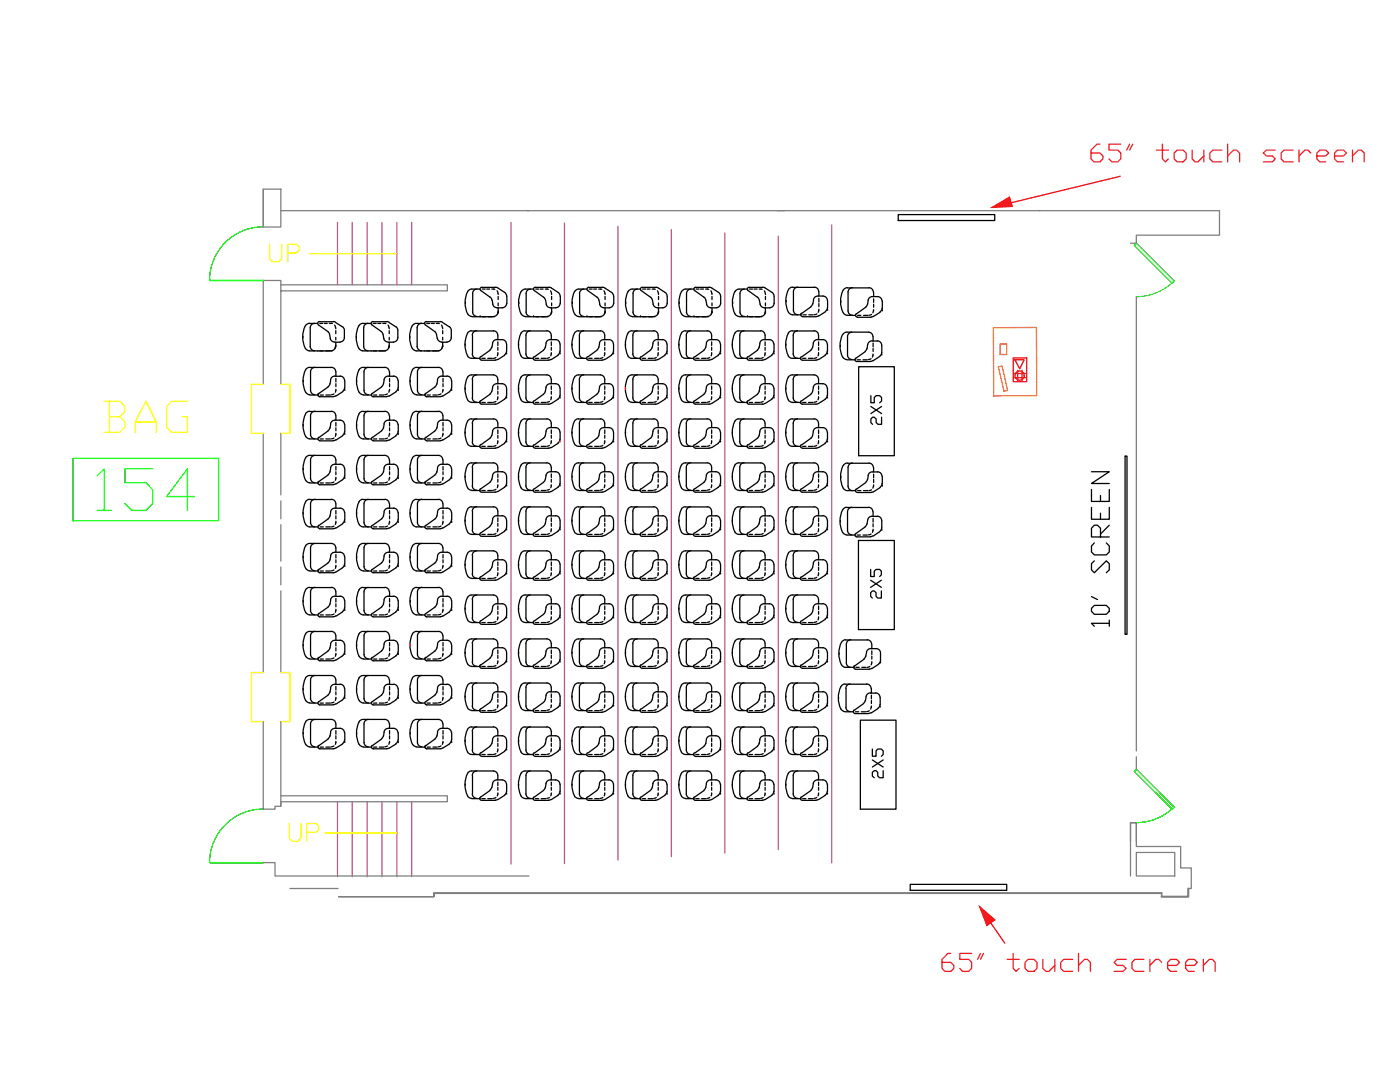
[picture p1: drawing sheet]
<svg xmlns="http://www.w3.org/2000/svg" width="279mm" height="216mm" viewBox="0 0 279 216" stroke-linecap="round" stroke-linejoin="round" font-family="sans-serif">
<defs><g id="words">
<text font-size="12.8" fill="#0f0" x="18.7" y="103">154</text>
<text font-size="10.6" fill="#ff0" x="19.8" y="87.5">BAG</text>
</g></defs>
<!-- layer: PDF_WALL-FULL -->
<g fill="none" stroke="#7f7f7f" stroke-width=".25">
<path d="M52.5 37.7h3.5v7.6h-3.5zM52.5 37.7v7.6M56 58h33.3v-1.2h-33.3v19.9M56 56.8v-.8h-3.5v20.7M56 42h151.6M207.4 42h36v4.9h-16.6v1.6h-1.2M226.8 59.2v90.6M52.5 86.5v47.7M56 86.5v12.3M56 99.9v3.6M56 104.7v7.3M56 113.1v3.6"/>
<path d="M56 117.9v16.3M52.5 144v17.5h2.4v-.6h1.1v-.9h33.3v-1.2h-33.3M56 144v16.9M226.8 151v2.5M52.5 172.1h2.4v2.7h50.7M57.9 177.3h9.6M67.6 178.9h19v-.7v.7zM225.6 174.8v-10.6h1.2v4.7h8.8v4.3h2.1v4.1h-.5v1.6h-5.4v-.7v.7M225.6 167.8v-3.6h1.2v3.6M226.8 170.1h7.6v4.7h-7.6z"/>
</g>
<!-- layer: PDF_STAIRS -->
<g fill="none" stroke="#b85b8a" stroke-width=".25">
<path d="M67.4 44.4v12.4M70.3 44.4v12.4M73.3 44.4v12.4M76.2 44.4v12.4M79.2 44.4v12.4M82.1 44.4v12.4M102 44.4v128M112.6 44.5v127.8M123.3 45.1v126.5M134 45.8v125.1M144.7 46.5v123.7M155.3 47.1v122.4"/>
<path d="M166 44.9v127.3M67.4 160v14.9M70.3 160v14.9M73.3 160v14.9M76.2 160v14.9M79.2 160v14.9M82.1 160v14.9"/>
</g>
<!-- layer: PDF_ANNOTATION-TEXT -->
<path d="M53.8 48.7v3l.6 .6h1.2l.6-.6v-3M57.4 50.5h1.7l.6-.6v-.6l-.6-.6h-1.7v3.6M61.7 50.6h17.5M57.7 164.3v3l.6 .6h1.2l.6-.6v-3M61.3 166.1h1.8l.5-.6v-.6l-.5-.6h-1.8v3.6M64.8 166.2h14.4" fill="none" stroke="#ff0" stroke-width=".25"/>
<!-- layer: PDF_COLUMNS -->
<path d="M52.5 76.7h-2.4v9.8h2.4M56 76.7h1.9v9.8h-1.9M52.5 134.2h-2.4v9.8h2.4M56 134.2h1.9v9.8h-1.9" fill="none" stroke="#ff0" stroke-width=".25"/>
<!-- layer: PDF_DOOR -->
<path d="M52.5 45.3a10.7 10.7 0 0 0-10.7 10.6M52.5 56h-10.6h10.6M226.8 48.5l7.5 7.6-.4 .4-7.5-7.5zM226.8 153.5l7.5 7.6-.4 .4-7.5-7.6zM230.6 158.1l3.3 3.4 .4-.4-2.9-3M52.5 161.4a10.7 10.7 0 0 0-10.7 10.7M52.5 172.1h-10.6h10.6" fill="none" stroke="#00b800" stroke-width=".25"/>
<!-- layer: PDF_WALL-FULL -->
<path d="M86.6 178.2h145.2M237.2 177.3v1.6h-5.4" fill="none" stroke="#7f7f7f" stroke-width=".4"/>
<!-- layer: PDF_DOOR -->
<path d="M233.9 56.5a10.7 10.7 0 0 1-7.1 2.7M233.9 161.4a10.7 10.7 0 0 1-7.1 2.7" fill="none" stroke="#00b800" stroke-width=".2"/>
<!-- layer: PDF_CLFUR -->
<g fill="none" stroke="#000" stroke-width=".25">
<path d="M94.3 58.6v3.7M95.2 57.7a.88 .88 0 0 0-.9 .9M95.8 57.7h-1.9a1.3 1.3 0 0 0-.8 1.1 4.3 4.3 0 0 0 .6 4.2l.5 .1M96 58l1.9 1.4M96.2 57.3h2.7M96.2 57.3l-.4 .3 .2 .4M96.2 57.7h.6M97.1 57.7h.6M97.8 59.3l.4 .6M98.1 57.7h.4M98.2 59.9l.2 .8M98.5 57.7h.3"/>
<path d="M98.9 57.3l.5 .2 1.3 .9M99.2 58l.2 .6M99.4 58.6v.2M99.4 59.1v.7M100.7 58.3l.4 .8M101.2 59.1v1.5M104 58.2a4.9 4.9 0 0 0 .2 4.7l.6 .2M104.8 57.7l-.4 .1-.4 .4M104.9 57.7h1.6M105 58.6v3.7M105.9 57.7a.88 .88 0 0 0-.9 .9M106.7 58l1.8 1.4"/>
<path d="M106.8 57.3l-.3 .3 .1 .4M106.9 57.3h2.7M106.9 57.7h.6M107.8 57.7h.6M108.5 59.3l.3 .6M108.8 57.7h.4M108.9 59.9l.1 .8M109.2 57.7h.2M109.6 57.3l.4 .2 1.4 .9M109.9 58l.2 .8M110.1 59.1v.7M111.4 58.3l.4 .8"/>
<path d="M111.8 59.1v1.5M114.7 58.2a5.2 5.2 0 0 0 0 4.5M115.5 57.7l-.5 .1-.3 .4M115.5 57.7h1.7M116.5 57.7a.88 .88 0 0 0-.8 .9v3.7M117.3 58l1.9 1.4M117.5 57.3l-.3 .3 .1 .4M117.5 57.3h2.8M117.6 57.7h.6M118.5 57.7h.6M119.2 59.3l.3 .6M119.5 57.7h.6"/>
<path d="M119.5 59.9l.2 .8M120.2 57.3l.5 .2M120.5 58l.2 .6M120.7 57.5l1.4 .9M120.8 58.6v.2M120.8 59.1v.7M122 58.3l.4 .8M122.5 59.1v1.5M125.3 58.2a5.2 5.2 0 0 0 0 4.5M127.2 57.7a.88 .88 0 0 0-.9 .9v3.7M127.8 57.7h-1.9l-.5 .5M128.2 57.3l-.3 .1v.5l2 1.5"/>
<path d="M128.2 57.3h2.7l.5 .2M128.2 57.7h.6M129.1 57.7h.6M129.8 59.3l.4 .6M130.2 57.7h.6M130.2 59.9l.2 .8M131.2 58l.2 .6M131.4 57.5l1.3 .9M131.4 58.6v.2M131.4 59.1v.7M132.7 58.3l.4 .8M133.2 59.1v1.5"/>
<path d="M136 58.2a5.2 5.2 0 0 0 0 4.5M137.9 57.7a.88 .88 0 0 0-.9 .9v3.7M138.5 57.7h-1.9l-.6 .5M138.9 57.7h.6M139.8 57.7h.6M140.5 59.3l.4 .6M140.8 57.7h.4M140.9 59.9l.1 .8M141.2 57.7h.2M141.9 58l.1 .6M142 57.5l-.3-.2h-2.9l-.2 .1-.1 .3 .1 .3 1.9 1.4M142.1 57.5l1.3 .9"/>
<path d="M142.1 58.6v.2M142.1 59.1v.7M143.4 58.3l.4 .8M143.8 59.1v1.5M147.5 57.7h-.2a1.7 1.7 0 0 0-1.1 1.7 5.2 5.2 0 0 0 .5 3.3M147.5 57.7h1.7M148.6 57.7a.88 .88 0 0 0-.9 .9v3.7M149.3 58l1.9 1.4M149.6 57.7h.6M150.5 57.7h.6M151.2 59.3l.3 .6M151.5 57.7h.4"/>
<path d="M151.6 59.9l.1 .8M151.8 57.7h.3M152.2 57.3l.5 .2 1.4 .9M152.3 57.3l-2.9 .1-.3 .3 .2 .3M152.5 58l.2 .6M152.8 58.6v.2M152.8 59.1v.7M154.1 58.3l.4 .8M154.5 59.1v1.5M156.9 59.9v.3M157.3 57.8a4.6 4.6 0 0 0 .4 4.9l.5 .1M158.1 57.3l-.4 .1-.3 .4"/>
<path d="M158.2 57.3h4.3M158.3 58.2v3.8M159.2 57.3a.88 .88 0 0 0-.9 .9M162.5 57.3a.88 .88 0 0 1 .9 .9M163.2 59.1a.88 .88 0 0 0-.9 .7l-.1 .8M163.2 59.1h1.1M163.4 58.2v.9M163.4 59.5v.8M164.2 59.1a.95 .95 0 0 1 1 .9l-.1 1.7-.4 .4M168.3 57.9a4.6 4.6 0 0 0 .3 4.9l.5 .1M169.1 57.4l-.5 .1-.3 .4M169.1 57.4h4.3a.88 .88 0 0 1 .9 .9"/>
<path d="M169.2 58.3v3.8M170.1 57.4a.88 .88 0 0 0-.9 .9M173.3 59.9a1.6 1.6 0 0 1-.5 1.4M174.3 58.3v.9M174.3 59.6v.7M175.1 59.2a.88 .88 0 0 1 .9 .9M175.2 59.2h-1.1a.88 .88 0 0 0-.9 .7M60.5 67.1v.3M60.5 75.9v.3M60.9 65a5.2 5.2 0 0 0 0 4.5M61 69.5l.3 .4 .5 .1h4.5M61.8 64.5l-.5 .2-.3 .3"/>
<path d="M61.8 64.5h1.6M61.8 73.3h-.3a1.24 1.24 0 0 0-.8 1.1 4.3 4.3 0 0 0 .7 4.2l.4 .2M61.8 73.3h4.4M61.8 78.8h1.7M61.9 69.1a.88 .88 0 0 0 .9 .9M62 77.9a.88 .88 0 0 0 .9 .9M62.8 64.5a.88 .88 0 0 0-.9 .9v3.8M62.9 73.3a.88 .88 0 0 0-.9 .9v3.7M63.4 70v.1M63.5 78.8h.1M63.6 64.9l1.8 1.3M63.6 78.5l-.1 .2 .2 .4 2.8 .1"/>
<path d="M63.8 64.2l-.4 .2 .2 .4M63.8 64.2h2.7M63.8 64.5h.6M63.9 78.8h.6M64.7 64.5h.6M65 78.8h.9M65.4 66.2l.4 .5M65.5 77.2l-1.9 1.3M65.7 64.5h.4M65.8 66.8l.1 .8M65.9 67.5a.88 .88 0 0 0 .9 .7M66 75.8a1.61 1.61 0 0 1-.5 1.4"/>
<path d="M66.1 64.5l.2 .1M66.1 73.3a.88 .88 0 0 1 .9 .9M66.5 64.2l.5 .1M66.7 78.6l-.6 .2M66.8 64.9l.2 .5M66.8 68.3h1.1M66.8 75a.88 .88 0 0 0-.8 .8M66.9 75.1h1M66.9 69.2a.88 .88 0 0 1-.8 .8M67 69.1l-.1 .4M67 64.3l1.3 .9M67 79l-.5 .1"/>
<path d="M67 65.4v.2M67 66v.6M67 67.3v.5M67 68.3v.9M67 77.9l-.1 .4M67 74.2v.9M67 75.5v.7M67 76.6v.6M67 77.7v.2M67.9 75a.88 .88 0 0 1 .8 .9M68.3 65.2l.4 .7M68.4 78.2l-1.4 .8"/>
<path d="M68.7 65.9v1.5M68.7 67.4a.88 .88 0 0 1-.9 .8M68.7 77.4l-.4 .7M68.8 77.9h.1M68.8 75.9v1.5M71.1 67.1v.3M71.2 75.9v.3M71.6 65a5.2 5.2 0 0 0 0 4.5M71.6 69.5l.4 .4 .4 .1h4.5M71.7 78.3l.3 .3 .5 .2M72.4 64.5l-.4 .2-.4 .3M72.4 64.5h1.7"/>
<path d="M72.4 73.3h-.2a1.24 1.24 0 0 0-.8 1.1 5.2 5.2 0 0 0 .3 3.9M72.5 73.3h4.3M72.5 78.8h1.6M72.6 69.1a.88 .88 0 0 0 .9 .9M72.6 77.9a.88 .88 0 0 0 .9 .9M73.5 64.5a.88 .88 0 0 0-.9 .9v3.8M73.5 73.3a.88 .88 0 0 0-.9 .9v3.7M74.1 70v.1M74.1 78.8h.1M74.3 64.9l1.8 1.3M74.3 78.5l-.2 .2 .2 .4 2.9 .1M74.4 64.2l-.3 .2 .1 .4"/>
<path d="M74.4 64.2h2.8M74.5 64.5h.6M74.5 78.8h.7M75.4 64.5h.6M75.7 78.8h.9M76.1 66.2l.3 .5M76.2 77.2l-1.9 1.3M76.4 64.5h.4M76.5 66.8l.1 .8M76.5 76.6l-.4 .6M76.6 67.5a.88 .88 0 0 0 .8 .7M76.7 75.8l-.2 .8"/>
<path d="M76.7 64.5l.3 .1M76.8 73.3a.88 .88 0 0 1 .9 .9M77.2 64.2l.4 .1M77.3 78.6l-.5 .2M77.4 64.9l.2 .5M77.5 68.3h1M77.5 75a.88 .88 0 0 0-.9 .8M77.5 75.1h1.1M77.6 69.2a.88 .88 0 0 1-.9 .8M77.6 69.1l-.1 .4M77.6 64.3l1.4 .9M77.7 79l-.5 .1"/>
<path d="M77.7 65.4v.2M77.7 66v.6M77.7 67.3v.5M77.7 68.3v.9M77.7 77.9l-.1 .4M77.7 74.2v.9M77.7 75.5v.7M77.7 76.6v.6M77.7 77.7v.2M78.5 75a.88 .88 0 0 1 .9 .9M79 65.2l.4 .7M79.1 78.2l-1.4 .8"/>
<path d="M79.4 67.4a.88 .88 0 0 1-.9 .8M79.4 65.9v1.5M79.4 77.4l-.4 .7M79.5 77.9h.1M79.5 75.9v1.5M81.8 67.1v.3M81.9 75.9v.3M82.3 65a5.2 5.2 0 0 0 0 4.5M82.3 69.5l.3 .4 .5 .1M82.4 78.3l.3 .3 .5 .2M83.1 64.5l-.5 .2-.3 .3M83.1 70h4.5"/>
<path d="M83.1 64.5h1.7M83.1 73.3h-.2a1.24 1.24 0 0 0-.8 1.1 5.2 5.2 0 0 0 .2 3.9M83.1 73.3h4.4M83.2 78.8h1.6M83.2 69.1a.88 .88 0 0 0 .9 .9M83.3 77.9a.88 .88 0 0 0 .9 .9M84.1 64.5a.88 .88 0 0 0-.9 .9v3.8M84.2 73.3a.88 .88 0 0 0-.9 .9v3.7M84.8 70v.1M84.8 78.8h.1M84.9 64.9l1.9 1.3 .3 .5M85 78.5l-.2 .2 .2 .4 2.9 .1"/>
<path d="M85.1 64.2l-.4 .2 .2 .4M85.1 64.2h2.8M85.2 64.5h.5M85.2 78.8h.7M86.1 64.5h.6M86.4 78.8h.9M86.8 77.2l-1.8 1.3M87.1 64.5h.3M87.1 66.8l.2 .8M87.2 76.6l-.4 .6M87.3 67.5a.88 .88 0 0 0 .8 .7M87.4 64.5l.3 .1"/>
<path d="M87.5 73.3a.88 .88 0 0 1 .9 .9M87.8 64.2l.5 .1M88 78.6l-.5 .2M88.1 64.9l.2 .5M88.2 68.3h1M88.2 75a.88 .88 0 0 0-.9 .8l-.1 .8M88.2 75.1h1M88.3 69.2a.88 .88 0 0 1-.9 .8M88.3 69.1l-.1 .4M88.3 64.3l1.4 .9M88.3 79l-.4 .1M88.3 65.4v.2"/>
<path d="M88.3 66v.6M88.3 67.3v.5M88.3 68.3v.9M88.4 77.9l-.1 .4M88.4 74.2v.9M88.4 75.5v.7M88.4 76.6v.6M88.4 77.7v.2M89.2 75a.88 .88 0 0 1 .9 .9M89.7 65.2l.4 .7M89.7 78.2l-1.3 .8M90.1 67.4a.88 .88 0 0 1-.9 .8"/>
<path d="M90.1 65.9v1.5M90.1 77.4l-.4 .7M90.1 77.9h.1M90.1 75.9v1.5M92.8 68.6v.3M92.8 77.4v.3M92.9 60.3v.3M93.3 75.3a4.8 4.8 0 0 0 .3 4.8l.5 .2M94.1 74.8l-.5 .1-.3 .4M94.1 66h-.2a1.24 1.24 0 0 0-.8 1.1 4.6 4.6 0 0 0 .5 4.3l.5 .1M94.1 71.5h1.7M94.1 74.8h4.4"/>
<path d="M94.1 66h4.4M94.2 63.2h4.5M94.3 79.4a.88 .88 0 0 0 .8 .9M94.3 70.6a.88 .88 0 0 0 .8 .9M94.3 66.9v3.8M94.3 75.7v3.7M94.3 62.3a.88 .88 0 0 0 .9 .8M95.1 74.8a.88 .88 0 0 0-.8 .9M95.1 66a.88 .88 0 0 0-.8 .9M95.8 63.2h.1M95.9 80l-.1 .4 .3 .2M95.9 71.2l-.1 .4 .3 .3"/>
<path d="M96.1 71.9h2.8M96.2 71.5h.6M97.3 71.5h1M97.8 78.7l-1.9 1.3M97.8 69.9l-1.9 1.3M98.1 78.1l-.3 .5M98.1 69.3l-.3 .5M98.3 77.3l-.1 .8M98.3 68.5l-.1 .8M98.3 60.7a.88 .88 0 0 0 .9 .7h1.1M98.5 74.8a.88 .88 0 0 1 .8 .9l.1 .9M98.5 66a.88 .88 0 0 1 .8 .9"/>
<path d="M99 71.3l-.5 .2M99.2 76.6a.88 .88 0 0 0-.9 .7M99.2 67.8a.88 .88 0 0 0-.9 .7M99.2 76.6h1M99.2 67.8h1M99.3 71.7l-.5 .1M99.3 79.4l-.1 .4M99.3 70.6l-.1 .4M99.4 66.9v.9M99.4 68.2v.7M99.4 69.3v.6M99.4 70.4v.3"/>
<path d="M99.4 77v.7M99.4 78.1v.6M99.4 79.2v.2M99.4 62.3a.88 .88 0 0 1-.9 .8M99.4 62.3l-.1 .4M99.4 60.5v.5M99.4 61.4v1M100.2 76.6a.88 .88 0 0 1 .9 .8M100.2 67.8a.88 .88 0 0 1 .9 .8M100.7 79.7l-1.3 .8M100.7 70.9l-1.3 .9M101.1 78.9l-.4 .7"/>
<path d="M101.1 70.1l-.4 .7M101.1 60.5a.88 .88 0 0 1-.9 .9M101.1 79.4h.1M101.1 70.6h.1M101.1 68.7v1.4M101.1 77.5v1.4M103.5 68.6v.3M103.5 77.4v.3M103.5 60.3v.3M104 75.3a4.8 4.8 0 0 0 .3 4.8l.5 .2M104.8 66h-.3a1.24 1.24 0 0 0-.8 1.1 4.6 4.6 0 0 0 .6 4.3l2.1 .1M104.8 66h4.4"/>
<path d="M104.9 63.2h4.5M105 79.4a.88 .88 0 0 0 .8 .9M105 70.6a.88 .88 0 0 0 .8 .9M105 66.9v3.8M105 62.3a.88 .88 0 0 0 .9 .8M105.8 74.8a.88 .88 0 0 0-.8 .9v3.7M105.8 66a.88 .88 0 0 0-.8 .9M106.5 63.2h.1M106.6 80l-.2 .4 .4 .2M106.6 71.2l-.2 .4 .4 .3M106.8 71.9h2.7M106.8 71.5h.7"/>
<path d="M108 71.5h.9M108.5 78.7l-1.9 1.3M108.5 69.9l-1.9 1.3M108.8 69.3l-.3 .5M109 68.5l-.2 .8M109.1 74.8a.88 .88 0 0 1 .9 .9v.9M109.1 66a.88 .88 0 0 1 .9 .9M109.2 74.8h-4.4l-.5 .1-.3 .4M109.6 71.3l-.5 .2M109.8 76.6a.88 .88 0 0 0-.8 .7 1.51 1.51 0 0 1-.5 1.3M109.8 67.8a.88 .88 0 0 0-.8 .7M109.9 76.6h1"/>
<path d="M109.9 67.8h1M110 71.7l-.5 .1M110 79.4l-.1 .4M110 70.6l-.1 .4M110 66.9v.9M110 68.2v.7M110 69.3v.6M110 70.4v.3M110 77v.7M110 78.1v.6M110 79.2v.2M110 62.3a.88 .88 0 0 1-.8 .8"/>
<path d="M110 62.3v.4M110.1 60.5v.5M110.1 61.4v1M110.9 76.6a.88 .88 0 0 1 .8 .8M110.9 67.8a.88 .88 0 0 1 .8 .8l.1 1.5M111.4 79.7l-1.4 .8M111.4 70.9l-1.4 .9M111.7 78.9l-.4 .7M111.7 70.1l-.4 .7M111.8 79.4h.1M111.8 70.6h.1M111.8 77.5v1.4"/>
<path d="M111.8 60.5a.88 .88 0 0 1-.9 .9h-1a.92 .92 0 0 1-.9-.7M114.2 68.6v.3M114.2 77.4v.3M114.2 60.3v.3M114.6 75.3a4.8 4.8 0 0 0 .4 4.8l.4 .2M114.7 62.6l.3 .4 .5 .1M115.4 66h-.2a1.24 1.24 0 0 0-.8 1.1 4.6 4.6 0 0 0 .6 4.3l2.1 .1M115.5 66h4.3M115.5 63.2h4.5M115.6 66.9v3.8M115.6 79.4a.88 .88 0 0 0 .9 .9M115.6 70.6a.88 .88 0 0 0 .9 .9"/>
<path d="M115.7 62.3a.88 .88 0 0 0 .8 .8M116.5 74.8a.88 .88 0 0 0-.9 .9v3.7M116.5 66a.88 .88 0 0 0-.9 .9M117.2 63.2h.1M117.2 80l-.1 .4 .3 .2M117.2 71.2l-.1 .4 .3 .3M117.5 71.9h2.7M117.5 71.5h.7M118.7 71.5h.9M119.1 78.7l-1.8 1.3M119.1 69.9l-1.8 1.3M119.5 69.3l-.4 .5"/>
<path d="M119.7 68.5l-.2 .8M119.8 74.8a.88 .88 0 0 1 .9 .9v.9M119.8 66a.88 .88 0 0 1 .9 .9M119.8 74.8h-4.4l-.4 .1-.4 .4M120.3 71.3l-.5 .2M120.5 76.6a.88 .88 0 0 0-.9 .7 1.51 1.51 0 0 1-.5 1.3M120.5 67.8a.88 .88 0 0 0-.9 .7M120.5 76.6h1a.88 .88 0 0 1 .9 .8M120.5 67.8h1a.88 .88 0 0 1 .9 .8M120.6 71.7l-.4 .1M120.7 79.4l-.1 .4M120.7 70.6l-.1 .4"/>
<path d="M120.7 66.9v.9M120.7 68.2v.7M120.7 69.3v.6M120.7 70.4v.3M120.7 77v.7M120.7 78.1v.6M120.7 79.2v.2M120.7 62.3a.88 .88 0 0 1-.9 .8M120.7 62.3l-.1 .4M120.8 60.5v.5M120.8 61.4v1M122 79.7l-1.3 .8"/>
<path d="M122 70.9l-1.3 .9M122.4 78.9l-.4 .7M122.4 70.1l-.4 .7M122.4 79.4h.1M122.4 70.6h.1M122.4 68.7v1.4M122.4 77.5v1.4M122.4 60.5a.88 .88 0 0 1-.8 .9h-1.1a.92 .92 0 0 1-.8-.7M124.8 68.6v.3M124.9 60.3v.3M125.3 75.3a4.8 4.8 0 0 0 .3 4.8l.5 .2M125.4 62.6l.3 .4 .5 .1"/>
<path d="M126.1 74.8l-.5 .1-.3 .4M126.1 66h-.2a1.24 1.24 0 0 0-.8 1.1 4.6 4.6 0 0 0 .5 4.3l.5 .1M126.1 74.8h4.4a.88 .88 0 0 1 .8 .9M126.1 71.5h1.7M126.1 66h4.4M126.2 63.2h4.5M126.3 66.9v3.8M126.3 79.4a.88 .88 0 0 0 .9 .9M126.3 70.6a.88 .88 0 0 0 .9 .9M126.3 62.3a.88 .88 0 0 0 .9 .8M127.2 74.8a.88 .88 0 0 0-.9 .9v3.7M127.2 66a.88 .88 0 0 0-.9 .9"/>
<path d="M127.8 63.2h.1M127.9 80l-.2 .2 .3 .4h2.9M127.9 71.2l-.1 .4 .3 .3M128.1 71.9h2.8M128.2 71.5h.6M129.3 71.5h1M129.8 78.7l-1.8 1.3M129.8 69.9l-1.8 1.3M130.2 69.3l-.4 .5M130.3 77.3a.88 .88 0 0 1 .9-.7h1a.88 .88 0 0 1 .9 .8M130.3 68.5a.84 .84 0 0 1 .9-.7h1a.88 .88 0 0 1 .9 .8M130.3 77.3a1.6 1.6 0 0 1-.5 1.3"/>
<path d="M130.3 68.5l-.1 .8M130.3 60.7a.88 .88 0 0 0 .9 .7h1.1M130.5 66a.88 .88 0 0 1 .8 .9M131 71.3l-.5 .2M131.3 71.7l-.5 .1M131.3 79.4l-.1 .4M131.3 70.6l-.1 .4M131.4 66.9v.9M131.4 68.2v.7M131.4 69.3v.6M131.4 70.4v.3M131.4 75.7v.9"/>
<path d="M131.4 77v.7M131.4 78.1v.6M131.4 79.2v.2M131.4 62.3a.88 .88 0 0 1-.9 .8M131.4 62.3l-.1 .4M131.4 60.5v.5M131.4 61.4v1M132.7 79.7l-1.3 .8M132.7 70.9l-1.3 .9M133.1 78.9l-.4 .7M133.1 70.1l-.4 .7M133.1 60.5a.88 .88 0 0 1-.8 .9"/>
<path d="M133.1 79.4h.1M133.1 70.6h.1M133.1 68.7v1.4M133.1 77.5v1.4M135.5 68.6v.3M135.5 77.4v.3M135.6 60.3v.3M136 79.8l.3 .3 .5 .2M136 71l.3 .4 .5 .1M136 75.3a5.2 5.2 0 0 0 0 4.5M136 62.6l.4 .4 .4 .1M136.8 74.8l-.5 .1-.3 .4"/>
<path d="M136.8 66h-.3a1.24 1.24 0 0 0-.8 1.1 5.2 5.2 0 0 0 .3 3.9M136.8 74.8h4.3a.88 .88 0 0 1 .9 .9M136.8 71.5h1.7M136.8 66h4.4M136.9 63.2h4.5M137 79.4a.88 .88 0 0 0 .8 .9M137 70.6a.88 .88 0 0 0 .8 .9M137 66.9v3.8M137 62.3a.88 .88 0 0 0 .9 .8M137.8 74.8a.88 .88 0 0 0-.8 .9v3.7M137.8 66a.88 .88 0 0 0-.8 .9M138.5 63.2h.1"/>
<path d="M138.6 80l-.2 .2 .2 .4h2.9M138.6 71.2l-.2 .4 .4 .3M138.8 71.9h2.7M138.9 71.5h.6M140 71.5h.9M140.5 78.7l-1.9 1.3M140.5 69.9l-1.9 1.3M140.8 69.3l-.3 .5M141 77.3a1.6 1.6 0 0 1-.5 1.3M141 68.5l-.2 .8M141 60.7a.88 .88 0 0 0 .9 .7M141.1 66a.88 .88 0 0 1 .9 .9"/>
<path d="M141.7 71.3l-.6 .2M142 71.7l-.5 .1M142 79.4l-.1 .4M142 70.6l-.1 .4M142 66.9v.9M142 68.2v.7M142 69.3v.6M142 70.4v.3M142 75.7v.9M142 77v.7M142 78.1v.6M142 79.2v.2"/>
<path d="M142 62.3a.88 .88 0 0 1-.8 .8M142 62.3v.4M142.1 60.5v.5M142.1 61.4v1M142.9 76.6a.88 .88 0 0 1 .8 .8M142.9 67.8a.88 .88 0 0 1 .8 .8M142.9 76.6h-1.1a.88 .88 0 0 0-.8 .7M142.9 67.8h-1.1a.88 .88 0 0 0-.8 .7M143.4 79.7l-1.4 .8M143.4 70.9l-1.4 .9M143.7 78.9l-.4 .7M143.7 70.1l-.4 .7"/>
<path d="M143.8 60.5a.88 .88 0 0 1-.9 .9h-1M143.8 79.4h.1M143.8 70.6h.1M143.8 68.7v1.4M143.8 77.5v1.4M146.2 68.6v.3M146.2 77.4v.3M146.2 60.3v.3M146.6 75.3a4.8 4.8 0 0 0 .4 4.8l.4 .2M146.7 62.6l.3 .4 .5 .1M147.4 74.8l-.4 .1-.4 .4M147.4 66h-.2a1.24 1.24 0 0 0-.8 1.1 4.6 4.6 0 0 0 .6 4.3l.4 .1"/>
<path d="M147.5 71.5h1.6M147.5 74.8h4.3M147.5 66h4.3M147.5 63.2h4.5M147.6 66.9v3.8M147.6 79.4a.88 .88 0 0 0 .9 .9M147.6 70.6a.88 .88 0 0 0 .9 .9M147.7 62.3a.88 .88 0 0 0 .9 .8M148.5 74.8a.88 .88 0 0 0-.9 .9v3.7M148.5 66a.88 .88 0 0 0-.9 .9M149.2 63.2h.1M149.2 80l-.1 .4 .4 .2"/>
<path d="M149.2 71.2l-.1 .4 .4 .3M149.5 71.9h2.7M149.5 71.5h.7M150.7 71.5h.9M151.2 78.7l-1.9 1.3M151.2 69.9l-1.9 1.3M151.5 78.1l-.4 .5M151.5 69.3l-.4 .5M151.7 77.3l-.2 .8M151.7 68.5l-.2 .8M151.8 74.8a.88 .88 0 0 1 .9 .9v.9M151.8 66a.88 .88 0 0 1 .9 .9"/>
<path d="M152.3 71.3l-.5 .2M152.5 76.6a.88 .88 0 0 0-.9 .7M152.5 67.8a.88 .88 0 0 0-.9 .7M152.5 76.6h1.1M152.5 67.8h1.1M152.7 71.7l-.5 .1M152.7 79.4l-.1 .4M152.7 70.6l-.1 .4M152.7 66.9v.9M152.7 68.2v.7M152.7 69.3v.6M152.7 70.4v.3"/>
<path d="M152.7 77v.7M152.7 78.1v.6M152.7 79.2v.2M152.7 62.3a.88 .88 0 0 1-.9 .8M152.7 62.3l-.1 .4M152.8 60.5v.5M152.8 61.4v1M153.5 76.6a.88 .88 0 0 1 .9 .8M153.5 67.8a.88 .88 0 0 1 .9 .8M154.1 79.7l-1.9 .9M154.1 70.9l-1.4 .9M154.4 78.9l-.4 .7"/>
<path d="M154.4 70.1l-.4 .7M154.5 79.4h.1M154.5 70.6h.1M154.5 68.7v1.4M154.5 77.5v1.4M154.5 60.5a.88 .88 0 0 1-.9 .9h-1a.92 .92 0 0 1-.9-.7M156.8 68.6v.3M156.8 77.4v.3M157.3 75.3a4.8 4.8 0 0 0 .3 4.8l.5 .2M158.1 74.8l-.5 .1-.3 .4M158.1 66h-.2a1.24 1.24 0 0 0-.8 1.1 4.6 4.6 0 0 0 .5 4.3l.5 .1M158.1 71.5h1.7"/>
<path d="M158.1 74.8h4.4M158.1 66h4.4M158.2 62.8h1.6M158.3 66.9v3.8M158.3 79.4a.88 .88 0 0 0 .9 .9M158.3 70.6a.88 .88 0 0 0 .9 .9M158.3 61.9a.88 .88 0 0 0 .9 .9M159.2 74.8a.88 .88 0 0 0-.9 .9v3.7M159.2 66a.88 .88 0 0 0-.9 .9M159.8 62.8h.1M159.9 80l-.1 .4 .3 .2M159.9 71.2l-.1 .4 .3 .3"/>
<path d="M160 62.5l-.2 .4 .4 .3M160.1 71.9h2.8M160.2 71.5h.6M160.2 63.2h2.7M160.3 62.8h.6M161.4 71.5h.9M161.4 62.8h.9M161.8 78.7l-1.8 1.3M161.8 69.9l-1.8 1.3M161.9 61.2l-1.9 1.3M162.2 78.1l-.4 .5M162.2 69.3l-.4 .5"/>
<path d="M162.2 60.6l-.4 .6M162.3 77.3l-.1 .8M162.3 68.5l-.1 .8M162.5 74.8a.88 .88 0 0 1 .8 .9l.1 .9M162.5 66a.88 .88 0 0 1 .8 .9M163 71.3l-.5 .2M163 62.6l-.5 .2M163.2 76.6a.88 .88 0 0 0-.9 .7M163.2 67.8a.88 .88 0 0 0-.9 .7M163.2 76.6h1M163.2 67.8h1M163.3 71.7l-.5 .1"/>
<path d="M163.3 79.4v.4M163.3 70.6v.4M163.4 66.9v.9M163.4 68.2v.7M163.4 69.3v.6M163.4 70.4v.3M163.4 77v.7M163.4 78.1v.6M163.4 79.2v.2M163.4 61.9l-.1 .4M163.4 63l-.5 .1M163.4 60.6v.6"/>
<path d="M163.4 61.7v.3M164.2 76.6a.88 .88 0 0 1 .9 .8M164.2 67.8a.88 .88 0 0 1 .9 .8M164.7 70.9l-1.3 .9M164.8 62.2l-1.4 .9M165.1 78.9l-.2 .5-1.5 1.1M165.1 70.1l-.4 .7M165.1 79.4h.1M165.1 70.6h.1M165.1 68.7v1.4M165.1 77.5v1.4M165.2 61.9h.1"/>
<path d="M167.7 68.9v.3M167.8 60v.3M168.2 66.7a5.2 5.2 0 0 0 0 4.6M168.2 71.2l.3 .4 .5 .1M169 66.3l-.5 .1-.3 .4M169 66.3h4.3a.88 .88 0 0 1 .9 .9M169.1 62.9h1.7M169.1 67.2v3.7M169.1 70.9a.88 .88 0 0 0 .9 .8M169.2 62a.88 .88 0 0 0 .9 .9M170 66.3a.88 .88 0 0 0-.9 .9M170.7 71.8h-1.7"/>
<path d="M170.8 71.5l-.2 .4 .4 .2M170.9 62.6l-.2 .4 .4 .3M171 72.1h2.8M171 71.8h.7M171.1 63.3h2.8M171.2 62.9h.6M171.4 73.2h7.1v17.7h-7.1zM172.2 71.8h.9M172.3 62.9h.9M172.7 70.2l-1.9 1.3M172.8 61.3l-1.9 1.3M173.8 79v1.4h.7v-1.1l.4-.3h.7l.3 .3v.7l-.3 .4"/>
<path d="M173.8 71.6l-.5 .1M173.9 62.7l-.5 .2M174 68a.88 .88 0 0 0-.8 .7 1.66 1.66 0 0 1-.6 1.4M174.1 68.1h1M174.2 72l-.5 .1M174.2 70.9l-.1 .3M174.2 67.2v.9M174.2 68.5v.7M174.2 69.5v.6M174.2 70.7v.2M174.3 62l-.1 .4M174.3 63.1l-.5 .1"/>
<path d="M174.3 60.7v.6M174.3 61.8v.3M175.1 68a.91 .91 0 0 1 .9 .9v1.4l-.2 .6-1.6 1.1M175.7 62.3l-1.4 .9M176 70.8h.1M176 61.5l-.4 .7M176.1 62h.1M176.1 60.1v1.4M60.5 84.7v.3M60.5 93.5v.2M61.8 99.6l-.3 .1a1.24 1.24 0 0 0-.8 1 4.4 4.4 0 0 0 .7 4.3l.4 .1M61.8 90.9h-.3a1.24 1.24 0 0 0-.8 1.1 4.3 4.3 0 0 0 .7 4.2l.4 .1"/>
<path d="M61.8 82.1h-.3a1.24 1.24 0 0 0-.8 1.1 4.3 4.3 0 0 0 .7 4.2l.4 .2M61.8 90.9h4.3a.88 .88 0 0 1 .9 .8M61.8 99.7h4.4M61.8 82.1h4.4M61.8 87.6h1.7M61.8 96.4h1.7M62 83v3.7M62 91.8v3.7M62 95.5a.88 .88 0 0 0 .9 .8M62 86.7a.88 .88 0 0 0 .9 .9M62.9 99.6a.88 .88 0 0 0-.9 .9v3.8a.88 .88 0 0 0 .9 .8M62.9 90.9a.88 .88 0 0 0-.9 .8"/>
<path d="M62.9 82.1a.88 .88 0 0 0-.9 .8M63.5 96.4h.1M63.6 96.1l-.1 .2 .2 .4h2.8M63.6 87.2l-.1 .5 .3 .2M63.8 88h2.7M63.9 96.4h.6M63.9 87.6h.6M65 96.4h.9M65 87.6h.9M65.5 94.8l-1.9 1.3M65.5 86l-1.9 1.3M65.8 85.4l-.3 .5"/>
<path d="M66 93.4a1.6 1.6 0 0 1-.5 1.3M66 84.6l-.1 .8M66.1 99.6a.88 .88 0 0 1 .9 .9M66.1 82.1a.88 .88 0 0 1 .9 .8M66.7 96.2l-.6 .1M66.7 87.4l-.6 .2M66.8 92.6a.88 .88 0 0 0-.8 .8M66.9 92.6h1M67 96.5l-.5 .2M67 87.8l-.5 .1M67 95.5l-.1 .3M67 86.7l-.1 .4"/>
<path d="M67 83v.8M67 84.3v.7M67 85.4v.6M67 86.4v.3M67 91.8v.8M67 93.1v.7M67 94.1v.6M67 95.2v.3M67.9 92.6a.88 .88 0 0 1 .8 .9M67.9 83.8a.88 .88 0 0 1 .8 .9M67.9 83.8h-1.1a.88 .88 0 0 0-.8 .8M68.4 95.7l-1.4 .9"/>
<path d="M68.4 87l-1.4 .8M68.7 95l-.4 .7M68.7 86.2l-.4 .7M68.8 95.5h.1M68.8 86.7h.1M68.8 84.8v1.4M68.8 93.5v1.5M71.2 84.7v.3M71.2 93.5v.2M71.7 95.8l.3 .4 .5 .1M71.7 87.1l.3 .3 .5 .2M72.4 99.6l-.2 .1a1.24 1.24 0 0 0-.8 1 5.2 5.2 0 0 0 .3 3.9"/>
<path d="M72.4 90.9h-.2a1.24 1.24 0 0 0-.8 1.1 5.2 5.2 0 0 0 .3 3.8M72.4 82.1h-.2a1.24 1.24 0 0 0-.8 1.1 5.2 5.2 0 0 0 .3 3.9M72.5 99.7h4.3M72.5 90.9h4.3M72.5 82.1h4.3M72.5 87.6h1.6M72.5 96.4h1.6M72.6 83v3.7M72.6 91.8v3.7M72.6 95.5a.88 .88 0 0 0 .9 .8M72.6 86.7a.88 .88 0 0 0 .9 .9M73.5 99.6a.88 .88 0 0 0-.9 .9v3.8a.88 .88 0 0 0 .9 .8"/>
<path d="M73.5 90.9a.88 .88 0 0 0-.9 .8M73.5 82.1a.88 .88 0 0 0-.9 .8M74.1 96.4h.1M74.3 96.1l-.2 .2 .2 .4h2.9M74.3 87.2l-.2 .5 .4 .2M74.5 88h2.7M74.5 96.4h.7M74.5 87.6h.7M75.7 96.4h.9M75.7 87.6h.9M76.2 94.8l-1.9 1.3M76.2 86l-1.9 1.3"/>
<path d="M76.5 94.1l-.4 .6M76.5 85.4l-.4 .5M76.7 93.4l-.2 .8M76.7 84.6l-.2 .8M76.8 99.6a.88 .88 0 0 1 .9 .9M76.8 90.9a.88 .88 0 0 1 .9 .8M76.8 82.1a.88 .88 0 0 1 .9 .8M77.3 96.2l-.5 .1M77.3 87.4l-.5 .2M77.5 92.6a.88 .88 0 0 0-.9 .8M77.5 83.8a.88 .88 0 0 0-.9 .8M77.5 92.6h1.1"/>
<path d="M77.5 83.8h1.1M77.7 96.5l-.5 .2M77.7 87.8l-.5 .1M77.7 95.5l-.1 .3M77.7 86.7l-.1 .4M77.7 83v.8M77.7 84.3v.7M77.7 85.4v.6M77.7 86.4v.3M77.7 91.8v.8M77.7 93.1v.7M77.7 94.1v.6"/>
<path d="M77.7 95.2v.3M78.5 92.6a.88 .88 0 0 1 .9 .9M78.5 83.8a.88 .88 0 0 1 .9 .9M79.1 95.7l-1.4 .9M79.1 87l-1.4 .8M79.4 95l-.4 .7M79.4 86.2l-.4 .7M79.5 95.5h.1M79.5 86.7h.1M79.5 84.8v1.4M79.5 93.5v1.5M81.9 84.7v.3"/>
<path d="M81.9 93.5v.2M82.4 95.8l.3 .4 .5 .1M82.4 87.1l.3 .3 .5 .2M83.1 99.6l-.2 .1a1.24 1.24 0 0 0-.8 1 5.2 5.2 0 0 0 .2 3.9M83.1 82.1h-.2a1.24 1.24 0 0 0-.8 1.1 5.2 5.2 0 0 0 .2 3.9M83.1 99.7h4.4M83.1 82.1h4.4M83.2 87.6h1.6M83.2 96.4h1.6M83.3 83v3.7M83.3 91.8v3.7M83.3 95.5a.88 .88 0 0 0 .9 .8"/>
<path d="M83.3 86.7a.88 .88 0 0 0 .9 .9M84.2 99.6a.88 .88 0 0 0-.9 .9v3.8a.88 .88 0 0 0 .9 .8M84.2 90.9a.88 .88 0 0 0-.9 .8M84.2 82.1a.88 .88 0 0 0-.9 .8M84.8 96.4h.1M85 96.1l-.2 .2 .2 .4h2.9M85 87.2l-.2 .5 .4 .2M85.2 88h2.7M85.2 96.4h.7M85.2 87.6h.7M86.4 96.4h.9M86.4 87.6h.9"/>
<path d="M86.8 94.8l-1.8 1.3M86.8 86l-1.8 1.3M87.2 94.1l-.4 .6M87.2 85.4l-.4 .5M87.3 84.6l-.1 .8M87.5 99.6a.88 .88 0 0 1 .9 .9M87.5 82.1a.88 .88 0 0 1 .9 .8M88 96.2l-.5 .1M88 87.4l-.5 .2M88.2 92.6a.88 .88 0 0 0-.9 .8l-.1 .8M88.2 83.8a.88 .88 0 0 0-.9 .8M88.2 92.6h1"/>
<path d="M88.2 83.8h1M88.3 96.5l-.4 .2M88.3 87.8l-.4 .1M88.4 91.7a.88 .88 0 0 0-.9-.8h-4.6a1.24 1.24 0 0 0-.8 1.1 5.2 5.2 0 0 0 .2 3.8M88.4 95.5l-.1 .3M88.4 86.7l-.1 .4M88.4 83v.8M88.4 84.3v.7M88.4 85.4v.6M88.4 86.4v.3M88.4 91.8v.8M88.4 93.1v.7"/>
<path d="M88.4 94.1v.6M88.4 95.2v.3M89.2 92.6a.88 .88 0 0 1 .9 .9M89.2 83.8a.88 .88 0 0 1 .9 .9M89.7 95.7l-1.3 .9M89.7 87l-1.3 .8M90.1 95l-.4 .7M90.1 86.2l-.4 .7M90.1 95.5h.1M90.1 86.7h.1M90.1 84.8v1.4M90.1 93.5v1.5"/>
<path d="M92.8 86.2v.3M92.8 95v.2M93.3 92.8a4.7 4.7 0 0 0 .3 4.9l.5 .1M94.1 92.4l-.5 .1-.3 .3M94.1 83.6h-.2a1.24 1.24 0 0 0-.8 1.1 4.5 4.5 0 0 0 .5 4.2l.5 .1M94.1 89.1h1.7M94.1 97.9h1.7M94.1 92.4h4.4M94.1 83.6h4.4M94.1 80.3h1.7M94.3 96.9a.88 .88 0 0 0 .8 .9M94.3 88.2a.88 .88 0 0 0 .8 .8"/>
<path d="M94.3 84.5v3.7M94.3 93.3v3.7M95.1 92.4a.88 .88 0 0 0-.8 .8M95.1 83.6a.88 .88 0 0 0-.8 .8M95.8 97.9h.1M95.8 80.3h.1M95.9 97.5l-.1 .5 .3 .2M95.9 88.7l-.1 .4 .3 .3M96.1 98.2h2.8M96.1 89.5h2.8M96.1 80.6h2.8M96.2 97.9h.6"/>
<path d="M96.2 89.1h.6M96.2 80.3h.6M97.3 97.9h1M97.3 89.1h1M97.3 80.3h1M97.8 96.2l-1.9 1.4M97.8 87.4l-1.9 1.4M98.1 95.6l-.3 .6M98.1 86.9l-.3 .5M98.3 94.8l-.1 .9M98.3 86.1l-.1 .8M98.5 92.4a.88 .88 0 0 1 .8 .8l.1 .9"/>
<path d="M98.5 83.6a.88 .88 0 0 1 .8 .8l.1 .9M99 97.6l-.5 .2M99 88.9l-.5 .1M99 80.1l-.5 .2M99.2 94.1a.88 .88 0 0 0-.9 .8M99.2 85.3a.88 .88 0 0 0-.9 .8M99.2 94.1h1M99.2 85.3h1M99.3 98.1l-.5 .1M99.3 89.3l-.5 .1M99.3 80.5l-.5 .1M99.3 88.2l-.1 .4"/>
<path d="M99.4 96.7l-.2 .6M99.4 85.8v.7M99.4 86.8v.6M99.4 87.9v.3M99.4 94.6v.7M99.4 95.6v.6M100.2 94.1a.88 .88 0 0 1 .9 .9M100.2 85.3a.88 .88 0 0 1 .9 .9M100.7 97.2l-1.3 .9M100.7 88.5l-1.3 .8M101.1 96.5l-.4 .7M101.1 87.7l-.4 .7"/>
<path d="M101.1 97h.1M101.1 88.2h.1M101.1 86.2v1.5M101.1 95v1.5M103.5 86.2v.3M103.5 95v.2M104 92.8a4.7 4.7 0 0 0 .3 4.9l.5 .1M104.8 83.6h-.3a1.24 1.24 0 0 0-.8 1.1 4.5 4.5 0 0 0 .6 4.2l2.1 .2M104.8 97.9h1.6M104.8 83.6h4.4M104.8 80.3h1.6M105 88.2a.88 .88 0 0 0 .8 .8"/>
<path d="M105.8 92.4a.88 .88 0 0 0-.8 .9v3.6a.88 .88 0 0 0 .8 .9M105.8 83.6a.88 .88 0 0 0-.8 .8v3.8M106.4 97.9h.1M106.4 80.3h.1M106.6 97.5l-.2 .5 .4 .2M106.6 88.7l-.2 .4 .4 .3M106.8 89.5h2.7M106.8 97.9h.7M106.8 89.1h.7M106.8 80.3h.7M108 97.9h.9M108 89.1h.9"/>
<path d="M108 80.3h.9M108.5 96.2l-1.9 1.4M108.8 86.9l-.3 .5-1.9 1.4M109.1 92.4a.88 .88 0 0 1 .9 .8v.9M109.1 83.6a.88 .88 0 0 1 .9 .8v.9M109.2 92.4h-4.4l-.5 .1-.3 .3M109.6 97.6l-.5 .2M109.6 88.9l-.5 .1M109.6 80.1l-.5 .2M109.8 94.1a.88 .88 0 0 0-.8 .8 1.51 1.51 0 0 1-.5 1.3M109.8 85.3a.88 .88 0 0 0-.8 .8l-.2 .8M109.9 94.1h1"/>
<path d="M109.9 85.3h1M110 98.1l-.5 .1h-2.7M110 89.3l-.5 .1M110 80.5l-.5 .1h-2.7M110 88.2l-.1 .4M110 96.7l-.1 .6M110 85.8v.7M110 86.8v.6M110 87.9v.3M110 94.6v.7M110 95.6v.6M110.9 94.1a.88 .88 0 0 1 .8 .9"/>
<path d="M110.9 85.3a.88 .88 0 0 1 .8 .9l.1 1.5M111.4 97.2l-1.4 .9M111.4 88.5l-1.4 .8M111.7 96.5l-.4 .7M111.7 87.7l-.4 .7M111.8 97h.1M111.8 95v1.5M114.2 86.2v.3M114.2 95v.2M114.6 92.8a4.7 4.7 0 0 0 .4 4.9l.4 .1M115.4 83.6h-.2a1.24 1.24 0 0 0-.8 1.1 4.5 4.5 0 0 0 .6 4.2l2.1 .2M115.5 97.9h1.6"/>
<path d="M115.5 83.6h4.3M115.5 80.3h1.6M115.6 88.2a.88 .88 0 0 0 .9 .8M116.5 92.4a.88 .88 0 0 0-.9 .9v3.6a.88 .88 0 0 0 .9 .9M116.5 83.6a.88 .88 0 0 0-.9 .8v3.8M117.1 97.9h.1M117.1 80.3h.1M117.2 97.5l-.1 .5 .3 .2M117.2 88.7l-.1 .4 .3 .3M117.5 89.5h2.7M117.5 97.9h.7M117.5 89.1h.7"/>
<path d="M117.5 80.3h.7M118.7 97.9h.9M118.7 89.1h.9M118.7 80.3h.9M119.1 96.2l-1.8 1.4M119.5 86.9l-.4 .5-1.8 1.4M119.8 92.4a.88 .88 0 0 1 .9 .8v.9M119.8 83.6a.88 .88 0 0 1 .9 .8v.9M119.8 92.4h-4.4l-.4 .1-.4 .3M120.3 97.6l-.5 .2M120.3 88.9l-.5 .1M120.3 80.1l-.5 .2"/>
<path d="M120.5 94.1a.88 .88 0 0 0-.9 .8 1.51 1.51 0 0 1-.5 1.3M120.5 85.3a.88 .88 0 0 0-.9 .8l-.1 .8M120.5 94.1h1a.88 .88 0 0 1 .9 .9M120.5 85.3h1a.88 .88 0 0 1 .9 .9M120.6 98.1l-.4 .1h-2.7M120.6 89.3l-.4 .1M120.6 80.5l-.4 .1h-2.7M120.7 88.2l-.1 .4M120.7 96.7l-.1 .6M120.7 85.8v.7M120.7 86.8v.6M120.7 87.9v.3"/>
<path d="M120.7 94.6v.7M120.7 95.6v.6M122 97.2l-1.3 .9M122 88.5l-1.3 .8M122.4 96.5l-.4 .7M122.4 87.7l-.4 .7M122.4 97h.1M122.4 88.2h.1M122.4 86.2v1.5M122.4 95v1.5M124.8 86.2v.3M124.8 95v.2"/>
<path d="M125.3 92.8a4.7 4.7 0 0 0 .3 4.9l.5 .1M126.1 92.4l-.5 .1-.3 .3M126.1 83.6h-.2a1.24 1.24 0 0 0-.8 1.1 4.5 4.5 0 0 0 .5 4.2l.5 .1M126.1 92.4h4.4a.88 .88 0 0 1 .8 .8M126.1 89.1h1.7M126.1 97.9h1.7M126.1 83.6h4.4M126.1 80.3h1.7M126.3 88.2a.88 .88 0 0 0 .9 .8M127.2 92.4a.88 .88 0 0 0-.9 .9v3.6a.88 .88 0 0 0 .9 .9M127.2 83.6a.88 .88 0 0 0-.9 .8v3.8M127.8 97.9h.1"/>
<path d="M127.8 80.3h.1M127.9 97.5l-.2 .3 .3 .4h2.9M127.9 88.7l-.1 .4 .3 .3M128.1 89.5h2.8M128.2 97.9h.6M128.2 89.1h.6M128.2 80.3h.6M129.3 97.9h1M129.3 89.1h1M129.3 80.3h1M129.8 96.2l-1.8 1.4M129.8 87.4l-1.8 1.4"/>
<path d="M130.2 86.9l-.4 .5M130.3 94.9a.88 .88 0 0 1 .9-.8h1a.88 .88 0 0 1 .9 .9M130.3 86.1a.88 .88 0 0 1 .9-.8h1a.88 .88 0 0 1 .9 .9M130.3 94.8a1.61 1.61 0 0 1-.5 1.4M130.3 86.1l-.1 .8M130.5 83.6a.88 .88 0 0 1 .8 .8M131 97.6l-.5 .2M131 88.9l-.5 .1M131 80.1l-.5 .2M131.3 98.1l-.5 .1M131.3 89.3l-.5 .1M131.3 80.5l-.5 .1"/>
<path d="M131.3 96.9l-.1 .4M131.3 88.2l-.1 .4M131.4 84.5v.8M131.4 85.8v.7M131.4 86.8v.6M131.4 87.9v.3M131.4 93.3v.8M131.4 94.6v.7M131.4 95.6v.6M131.4 96.7v.3M132.7 97.2l-1.3 .9M132.7 88.5l-1.3 .8"/>
<path d="M133.1 96.5l-.4 .7M133.1 87.7l-.4 .7M133.1 97h.1M133.1 88.2h.1M133.1 86.2v1.5M133.1 95v1.5M135.5 86.2v.3M135.5 95v.2M136 97.3l.3 .4 .5 .1M136 88.6l.3 .3 .5 .1M136 92.8a5.2 5.2 0 0 0 0 4.5M136.8 92.4l-.5 .1-.3 .3"/>
<path d="M136.8 83.6h-.3a1.24 1.24 0 0 0-.8 1.1 5.2 5.2 0 0 0 .3 3.9M136.8 92.4h4.3a.88 .88 0 0 1 .9 .8M136.8 89.1h1.7M136.8 97.9h1.7M136.8 83.6h4.4M136.8 80.3h1.7M137 88.2a.88 .88 0 0 0 .8 .8M137.8 92.4a.88 .88 0 0 0-.8 .9v3.6a.88 .88 0 0 0 .8 .9M137.8 83.6a.88 .88 0 0 0-.8 .8v3.8M138.5 97.9h.1M138.5 80.3h.1M138.6 97.5l-.2 .3 .2 .4h2.9"/>
<path d="M138.6 88.7l-.2 .4 .4 .3M138.8 89.5h2.7M138.9 97.9h.6M138.9 89.1h.6M138.9 80.3h.6M140 97.9h.9M140 89.1h.9M140 80.3h.9M140.5 96.2l-1.9 1.4M140.8 86.9l-.3 .5-1.9 1.4M141 94.8a1.61 1.61 0 0 1-.5 1.4M141 86.1l-.2 .8"/>
<path d="M141.1 83.6a.88 .88 0 0 1 .9 .8M141.7 97.6l-.6 .2M141.7 88.9l-.6 .1M141.7 80.1l-.6 .2M142 98.1l-.5 .1M142 89.3l-.5 .1M142 80.5l-.5 .1M142 96.9l-.1 .4M142 88.2l-.1 .4M142 84.5v.8M142 85.8v.7M142 86.8v.6"/>
<path d="M142 87.9v.3M142 93.3v.8M142 94.6v.7M142 95.6v.6M142 96.7v.3M142.9 94.1a.88 .88 0 0 1 .8 .9M142.9 85.3a.88 .88 0 0 1 .8 .9M142.9 94.1h-1.1a.88 .88 0 0 0-.8 .8M142.9 85.3h-1.1a.88 .88 0 0 0-.8 .8M143.4 97.2l-1.4 .9M143.4 88.5l-1.4 .8M143.7 96.5l-.4 .7"/>
<path d="M143.7 87.7l-.4 .7M143.8 97h.1M143.8 88.2h.1M143.8 86.2v1.5M143.8 95v1.5M146.2 86.2v.3M146.2 95v.2M146.6 92.8a4.7 4.7 0 0 0 .4 4.9l.4 .1M147.4 92.4l-.4 .1-.4 .3M147.4 83.6h-.2a1.24 1.24 0 0 0-.8 1.1 4.5 4.5 0 0 0 .6 4.2l.4 .1M147.5 89.1h1.6M147.5 97.9h1.6"/>
<path d="M147.5 92.4h4.3M147.5 83.6h4.3M147.5 80.3h1.6M147.6 88.2a.88 .88 0 0 0 .9 .8M148.5 92.4a.88 .88 0 0 0-.9 .9v3.6a.88 .88 0 0 0 .9 .9M148.5 83.6a.88 .88 0 0 0-.9 .8v3.8M149.1 97.9h.1M149.1 80.3h.1M149.2 97.5l-.1 .5 .4 .2M149.2 88.7l-.1 .4 .4 .3M149.5 98.2h2.7M149.5 89.5h2.7"/>
<path d="M149.5 80.6h2.7M149.5 97.9h.7M149.5 89.1h.7M149.5 80.3h.7M150.7 97.9h.9M150.7 89.1h.9M150.7 80.3h.9M151.2 96.2l-1.9 1.4M151.2 87.4l-1.9 1.4M151.5 95.6l-.4 .6M151.5 86.9l-.4 .5M151.7 94.8l-.2 .9"/>
<path d="M151.7 86.1l-.2 .8M151.8 92.4a.88 .88 0 0 1 .9 .8v.9M151.8 83.6a.88 .88 0 0 1 .9 .8v.9M152.3 97.6l-.5 .2M152.3 88.9l-.5 .1M152.3 80.1l-.5 .2M152.5 94.1a.88 .88 0 0 0-.9 .8M152.5 85.3a.88 .88 0 0 0-.9 .8M152.5 94.1h1.1M152.5 85.3h1.1M152.7 98.1l-.5 .1M152.7 89.3l-.5 .1"/>
<path d="M152.7 88.2l-.1 .4M152.7 96.7l-.1 .6M152.7 85.8v.7M152.7 86.8v.6M152.7 87.9v.3M152.7 94.6v.7M152.7 95.6v.6M153.5 94.1a.88 .88 0 0 1 .9 .9M153.5 85.3a.88 .88 0 0 1 .9 .9M154.1 97.2l-1.4 .9M154.1 88.5l-1.4 .8M154.4 96.5l-.4 .7"/>
<path d="M154.4 87.7l-.4 .7M154.5 97h.1M154.5 88.2h.1M154.5 86.2v1.5M154.5 95v1.5M156.8 86.2v.3M156.8 95v.2M157.3 92.8a4.7 4.7 0 0 0 .3 4.9l.5 .1M158.1 92.4l-.5 .1-.3 .3M158.1 83.6h-.2a1.24 1.24 0 0 0-.8 1.1 4.5 4.5 0 0 0 .5 4.2l.5 .1M158.1 89.1h1.7M158.1 97.9h1.7"/>
<path d="M158.1 92.4h4.4M158.1 83.6h4.4M158.1 80.3h1.7M158.3 88.2a.88 .88 0 0 0 .9 .8M159.2 92.4a.88 .88 0 0 0-.9 .9v3.6a.88 .88 0 0 0 .9 .9M159.2 83.6a.88 .88 0 0 0-.9 .8v3.8M159.8 97.9h.1M159.8 80.3h.1M159.9 97.5l-.1 .5 .3 .2M159.9 88.7l-.1 .4 .3 .3M160.1 98.2h2.8M160.1 89.5h2.8"/>
<path d="M160.1 80.6h2.8M160.2 97.9h.6M160.2 89.1h.6M160.2 80.3h.6M161.4 97.9h.9M161.4 89.1h.9M161.4 80.3h.9M161.8 96.2l-1.8 1.4M161.8 87.4l-1.8 1.4M162.2 95.6l-.4 .6M162.2 86.9l-.4 .5M162.3 94.8l-.1 .9"/>
<path d="M162.3 86.1l-.1 .8M162.5 92.4a.88 .88 0 0 1 .8 .8l.1 .9M162.5 83.6a.88 .88 0 0 1 .8 .8l.1 .9M163 97.6l-.5 .2M163 88.9l-.5 .1M163 80.1l-.5 .2M163.2 94.1a.88 .88 0 0 0-.9 .8M163.2 85.3a.88 .88 0 0 0-.9 .8M163.2 94.1h1M163.2 85.3h1M163.3 98.1l-.5 .1M163.3 89.3l-.5 .1"/>
<path d="M163.3 80.5l-.5 .1M163.3 88.2v.4M163.4 96.7l-.1 .6M163.4 85.8v.7M163.4 86.8v.6M163.4 87.9v.3M163.4 94.6v.7M163.4 95.6v.6M164.2 94.1a.88 .88 0 0 1 .9 .9M164.2 85.3a.88 .88 0 0 1 .9 .9M164.7 97.2l-1.3 .9M164.7 88.5l-1.3 .8"/>
<path d="M165.1 96.5l-.4 .7M165.1 87.7l-.4 .7M165.1 97h.1M165.1 88.2h.1M165.1 86.2v1.5M165.1 95v1.5M167.8 95v.3M168.3 92.9a4.6 4.6 0 0 0 .3 4.9l.5 .1M169.1 92.4l-.5 .1-.3 .4M169.1 97.9h1.7M169.1 92.4h4.3M169.2 93.3v3.7a.88 .88 0 0 0 .9 .9"/>
<path d="M170.1 92.4a.88 .88 0 0 0-.9 .9M170.8 97.9h.1M170.9 97.6l-.2 .4 .4 .3M171.1 98.3h2.8M171.2 97.9h.6M172.3 97.9h.9M172.8 96.3l-1.9 1.3M173.1 95.7l-.3 .5M173.3 94.9l-.2 .8M173.4 92.4a.88 .88 0 0 1 .9 .9M173.8 81.1l2.1 1.4M173.9 97.7l-.5 .2"/>
<path d="M174.3 97l-.1 .4M174.3 98.1l-.5 .1M174.3 93.3v.9M174.3 94.6v.7M174.3 95.7v.6M174.3 96.8v.2M175.1 94.1a.88 .88 0 0 1 .9 .9M175.2 94.2l-1.1-.1a.88 .88 0 0 0-.9 .8M175.7 97.3l-1.4 .8M175.9 83.2v1.5h-.7l-.3-.4v-.7l-.4-.4h-.4l-.3 .4v.7l.3 .4M175.9 81.1l-2.1 1.4M176 96.5l-.4 .7"/>
<path d="M176.1 97h.1M176.1 95.1v1.4M217.8 97.7v2.4h3.6v-2.4M217.8 94.1h3.6l-3.6 2.4h3.6M219.6 98.9v1.2M224.5 91v35.6h.4v-35.6h-.3M60.5 102.3v.3M60.5 111v.3M60.5 119.8v.3M61 108.9a4.6 4.6 0 0 0 .4 4.9l.4 .1M61.8 117.2h-.3a1.24 1.24 0 0 0-.8 1.1 4.3 4.3 0 0 0 .7 4.2l.4 .2M61.8 108.4l-.5 .2-.3 .3"/>
<path d="M61.8 108.4h4.3a.88 .88 0 0 1 .9 .9M61.8 117.2h4.4M61.8 105.1l1.7 .1M61.8 113.9h1.7M62 113a.88 .88 0 0 0 .9 .9M62.9 117.2a.88 .88 0 0 0-.9 .9v3.7M62.9 108.4a.88 .88 0 0 0-.9 .9v3.8M63.5 113.9h.1M63.6 113.6l-.1 .3 .2 .3 2.8 .1M63.6 104.8l-.1 .4 .3 .3M63.8 105.5h2.7M63.9 113.9h.6"/>
<path d="M63.9 105.1h.6M65 113.9h.9M65 105.1h.9M65.5 112.3l-1.9 1.3M65.5 103.5l-1.9 1.4M65.8 102.9l-.3 .6M66 110.9a1.6 1.6 0 0 1-.5 1.4M66 119.7l-.1 .8M66 102.2l-.1 .8M66.1 117.2a.88 .88 0 0 1 .9 .9M66.7 113.7l-.6 .2M66.7 105l-.6 .1"/>
<path d="M66.8 119a.88 .88 0 0 0-.8 .7M66.8 101.4a.88 .88 0 0 0-.8 .7M66.9 119h1M66.9 101.4h1M67 114.1l-.5 .2M67 105.3l-.5 .2M67 113l-.1 .4M67 104.3l-.1 .3M67 100.5v.9M67 101.9v.7M67 102.9v.6M67 104v.3"/>
<path d="M67 109.3v.9M67 110.7v.6M67 111.7v.6M67 112.8v.3M67 118.1v.9M67 119.4v.7M67.9 119a.88 .88 0 0 1 .8 .8M67.9 110.2a.88 .88 0 0 1 .8 .9M67.9 101.4a.88 .88 0 0 1 .8 .9M67.9 110.2h-1.1a.88 .88 0 0 0-.8 .7M68.4 113.3l-1.4 .9M68.4 104.5l-1.4 .9"/>
<path d="M68.7 112.5l-.4 .8M68.7 103.7l-.4 .8M68.8 113.1h.1M68.8 104.2h.1M68.8 102.3v1.5M68.8 111.1v1.5M68.8 119.9v1.4M71.2 102.3v.3M71.2 111v.3M71.2 119.8v.3M71.7 108.9a5.2 5.2 0 0 0 0 4.5M71.7 113.4l.3 .4 .5 .1"/>
<path d="M71.7 104.6l.5 .5 1.9 .1M72.4 117.2h-.2a1.24 1.24 0 0 0-.8 1.1 5.2 5.2 0 0 0 .3 3.9M72.4 108.4l-.4 .2-.3 .3M72.5 117.2h4.3M72.5 108.4h4.3M72.5 113.9h1.6M72.6 113a.88 .88 0 0 0 .9 .9M73.5 117.2a.88 .88 0 0 0-.9 .9v3.7M73.5 108.4a.88 .88 0 0 0-.9 .9v3.8M74.1 113.9h.1M74.3 113.6l-.2 .3 .2 .3 2.9 .1M74.3 104.8l-.2 .4 .4 .3"/>
<path d="M74.5 105.5h2.7M74.5 113.9h.7M74.5 105.1h.7M75.7 113.9h.9M75.7 105.1h.9M76.2 112.3l-1.9 1.3M76.2 103.5l-1.9 1.4M76.5 111.7l-.4 .6M76.5 102.9l-.4 .6M76.7 119.7l-.2 .8M76.7 110.9l-.2 .8M76.7 102.2l-.2 .8"/>
<path d="M76.8 117.2a.88 .88 0 0 1 .9 .9M76.8 108.4a.88 .88 0 0 1 .9 .9M77.3 113.7l-.5 .2M77.3 105l-.5 .1M77.5 119a.88 .88 0 0 0-.9 .7M77.5 110.2a.88 .88 0 0 0-.9 .7M77.5 101.4a.88 .88 0 0 0-.9 .7M77.5 119h1.1M77.5 110.2h1.1M77.5 101.4h1.1M77.7 114.1l-.5 .2M77.7 105.3l-.5 .2"/>
<path d="M77.7 113l-.1 .4M77.7 104.3l-.1 .3M77.7 100.5v.9M77.7 101.9v.7M77.7 102.9v.6M77.7 104v.3M77.7 109.3v.9M77.7 110.7v.6M77.7 111.7v.6M77.7 112.8v.3M77.7 118.1v.9M77.7 119.4v.7"/>
<path d="M78.5 119a.88 .88 0 0 1 .9 .8M78.5 110.2a.88 .88 0 0 1 .9 .9M78.5 101.4a.88 .88 0 0 1 .9 .9M79.1 113.3l-1.4 .9M79.1 104.5l-1.4 .9M79.4 112.5l-.4 .8M79.4 103.7l-.4 .8M79.5 113.1h.1M79.5 104.2h.1M79.5 102.3v1.5M79.5 111.1v1.5M79.5 119.9v1.4"/>
<path d="M81.9 102.3v.3M81.9 111v.3M81.9 119.8v.3M82.3 108.9l.3-.3 .5-.2h4.4a.88 .88 0 0 1 .9 .9M82.3 108.9a5.2 5.2 0 0 0 0 4.5M82.4 113.4l.3 .4 .5 .1M82.4 104.6l.5 .5 1.9 .1M83.1 117.2h-.2a1.24 1.24 0 0 0-.8 1.1 5.2 5.2 0 0 0 .2 3.9M83.1 117.2h4.4M83.2 113.9h1.6M83.3 113a.88 .88 0 0 0 .9 .9M84.2 117.2a.88 .88 0 0 0-.9 .9v3.7"/>
<path d="M84.2 108.4a.88 .88 0 0 0-.9 .9v3.8M84.8 113.9h.1M85 104.8l-.2 .4 .4 .3M85.2 105.5h2.7M85.2 113.9h.7M85.2 105.1h.7M86.4 113.9h.9M86.4 105.1h.9M86.8 112.3l-1.8 1.3-.2 .3 .1 .3 .3 .1h2.8l1.7-1M86.8 103.5l-1.8 1.4M87.2 111.7l-.4 .6M87.2 102.9l-.4 .6"/>
<path d="M87.3 119.7l-.1 .8M87.3 102.2l-.1 .8M87.5 117.2a.88 .88 0 0 1 .9 .9M88 113.7l-.5 .2M88 105l-.5 .1M88.2 119a.88 .88 0 0 0-.9 .7M88.2 110.2a.88 .88 0 0 0-.9 .7l-.1 .8M88.2 101.4a.88 .88 0 0 0-.9 .7M88.2 119h1M88.2 110.2h1M88.2 101.4h1M88.3 105.3l-.4 .2"/>
<path d="M88.4 113l-.1 .4M88.4 104.3l-.1 .3M88.4 100.5v.9M88.4 101.9v.7M88.4 102.9v.6M88.4 104v.3M88.4 109.3v.9M88.4 110.7v.6M88.4 111.7v.6M88.4 112.8v.3M88.4 118.1v.9M88.4 119.4v.7"/>
<path d="M89.2 119a.88 .88 0 0 1 .9 .8M89.2 110.2a.88 .88 0 0 1 .9 .9M89.2 101.4a.88 .88 0 0 1 .9 .9M89.7 104.5l-1.3 .9M90.1 112.5l-.4 .8M90.1 103.7l-.4 .8M90.1 113.1h.1M90.1 104.2h.1M90.1 102.3v1.5M90.1 111.1v1.5M90.1 119.9v1.4M92.8 103.8v.2"/>
<path d="M92.8 112.6v.2M93.3 119.2a4.8 4.8 0 0 0 .3 4.9l.5 .1M94.1 118.7l-.5 .2-.3 .3M94.1 109.9l-.2 .1a1.24 1.24 0 0 0-.8 1 4.4 4.4 0 0 0 .5 4.2l.5 .2M94.1 101.1h-.2a1.24 1.24 0 0 0-.8 1.2 4.5 4.5 0 0 0 .5 4.2l.5 .1M94.1 106.6l1.7 .1M94.1 118.7h4.4M94.1 115.4h1.7M94.1 109.9h4.4M94.1 101.2h4.4M94.3 114.5a.88 .88 0 0 0 .8 .9M94.3 105.7a.88 .88 0 0 0 .8 .9"/>
<path d="M94.3 102v3.8M94.3 110.8v3.7M94.3 119.6v3.7M95.1 118.7a.88 .88 0 0 0-.8 .9M95.1 109.9a.88 .88 0 0 0-.8 .9M95.1 101.1a.88 .88 0 0 0-.8 .9M95.8 115.4h.1M95.9 115.1l-.1 .4 .3 .3M95.9 106.3l-.1 .5 .3 .2M96.1 115.8h2.8M96.1 107h2.8M96.2 115.4h.6"/>
<path d="M96.2 106.6h.6M97.3 115.4h1M97.3 106.6h1M97.8 113.8l-1.9 1.3M97.8 105.1l-1.9 1.3M98.1 113.2l-.3 .6M98.1 104.4l-.3 .6M98.3 112.5l-.1 .7M98.3 103.7l-.1 .8M98.5 118.7a.88 .88 0 0 1 .8 .9M98.5 109.9a.88 .88 0 0 1 .8 .9l.1 .9M98.5 101.1a.88 .88 0 0 1 .8 .9"/>
<path d="M99 115.2l-.5 .2M99 106.4l-.5 .2M99.2 111.7a.88 .88 0 0 0-.9 .7M99.2 102.9a.88 .88 0 0 0-.9 .7M99.2 111.7h1M99.2 102.9h1M99.3 115.6l-.5 .2M99.3 106.8l-.5 .2M99.3 114.5l-.1 .4M99.3 105.7l-.1 .4M99.4 102v.9M99.4 103.3v.8"/>
<path d="M99.4 104.4v.6M99.4 105.5v.3M99.4 112.1v.8M99.4 113.2v.6M99.4 114.3v.2M99.4 119.6v.9M100.2 111.7a.88 .88 0 0 1 .9 .9M100.2 102.9a.88 .88 0 0 1 .9 .9M100.7 114.8l-1.3 .8M100.7 106l-1.3 .9M101.1 114l-.4 .8M101.1 105.2l-.4 .8"/>
<path d="M101.1 114.5h.1M101.1 105.7h.1M101.1 103.8v1.4M101.1 112.6v1.4M103.5 103.8v.2M103.5 112.6v.2M104 119.2a4.8 4.8 0 0 0 .3 4.9l.5 .1M105 114.5a.88 .88 0 0 0 .8 .9M105 105.7a.88 .88 0 0 0 .8 .9M105 102v3.8M105 119.6v3.7M105.8 118.7a.88 .88 0 0 0-.8 .9"/>
<path d="M105.8 109.9a.88 .88 0 0 0-.8 .9v3.7M105.8 101.1a.88 .88 0 0 0-.8 .9M106.4 115.4h.1M106.6 115.1l-.2 .4 .4 .3M106.6 106.3l-.2 .5 .4 .2M106.8 115.8h2.7M106.8 107h2.7M106.8 115.4h.7M106.8 106.6h.7M108 115.4h.9M108 106.6h.9M108.5 113.8l-1.9 1.3"/>
<path d="M108.5 105.1l-1.9 1.3M108.8 104.4l-.3 .6M109 112.5a1.59 1.59 0 0 1-.5 1.3M109 103.7l-.2 .8M109.1 118.7a.88 .88 0 0 1 .9 .9M109.1 109.9a.88 .88 0 0 1 .9 .9v.9M109.1 101.1a.88 .88 0 0 1 .9 .9M109.2 118.7h-4.4l-.5 .2-.3 .3M109.2 109.9l-4.7 .1a1.24 1.24 0 0 0-.8 1 4.4 4.4 0 0 0 .6 4.2l2.1 .2M109.2 101.2l-4.7-.1a1.24 1.24 0 0 0-.8 1.2 4.5 4.5 0 0 0 .6 4.2l2.1 .2M109.6 115.2l-.5 .2M109.6 106.4l-.5 .2"/>
<path d="M109.8 111.7a.88 .88 0 0 0-.8 .7M109.8 102.9a.88 .88 0 0 0-.8 .7M109.9 111.7h1M109.9 102.9h1M110 115.6l-.5 .2M110 106.8l-.5 .2M110 114.5l-.1 .4M110 105.7l-.1 .4M110 102v.9M110 103.3v.8M110 104.4v.6M110 105.5v.3"/>
<path d="M110 112.1v.8M110 113.2v.6M110 114.3v.2M110 119.6v.9M110.9 111.7a.88 .88 0 0 1 .8 .9M110.9 102.9a.95 .95 0 0 1 .9 .9l-.1 1.7-.4 .5M111.4 114.8l-1.4 .8M111.4 106l-1.4 .9M111.7 114l-.4 .8M111.8 114.5h.1M111.8 105.7h.1M111.8 112.6v1.4"/>
<path d="M114.2 103.8v.2M114.2 112.6v.2M114.6 119.2a4.8 4.8 0 0 0 .4 4.9l.4 .1M115.6 102v3.8M115.6 119.6v3.7M115.6 114.5a.88 .88 0 0 0 .9 .9M115.6 105.7a.88 .88 0 0 0 .9 .9M116.5 118.7a.88 .88 0 0 0-.9 .9M116.5 109.9a.88 .88 0 0 0-.9 .9v3.7M116.5 101.1a.88 .88 0 0 0-.9 .9M117.1 115.4h.1M117.2 115.1l-.1 .4 .3 .3"/>
<path d="M117.2 106.3l-.1 .5 .3 .2M117.5 115.8h2.7M117.5 107h2.7M117.5 115.4h.7M117.5 106.6h.7M118.7 115.4h.9M118.7 106.6h.9M119.1 113.8l-1.8 1.3M119.1 105.1l-1.8 1.3M119.5 104.4l-.4 .6M119.7 112.5a1.59 1.59 0 0 1-.6 1.3M119.7 103.7l-.2 .8"/>
<path d="M119.8 118.7a.88 .88 0 0 1 .9 .9M119.8 109.9a.88 .88 0 0 1 .9 .9v.9M119.8 101.1a.88 .88 0 0 1 .9 .9M119.8 118.7h-4.4l-.4 .2-.4 .3M119.8 109.9l-4.6 .1a1.24 1.24 0 0 0-.8 1 4.4 4.4 0 0 0 .6 4.2l2.1 .2M119.8 101.2l-4.6-.1a1.24 1.24 0 0 0-.8 1.2 4.5 4.5 0 0 0 .6 4.2l2.1 .2M120.3 115.2l-.5 .2M120.3 106.4l-.5 .2M120.5 111.7a.88 .88 0 0 0-.9 .7M120.5 102.9a.88 .88 0 0 0-.9 .7M120.5 111.7h1.1M120.5 102.9h1.1"/>
<path d="M120.6 115.6l-.4 .2M120.6 106.8l-.4 .2M120.7 114.5l-.1 .4M120.7 105.7l-.1 .4M120.7 102v.9M120.7 103.3v.8M120.7 104.4v.6M120.7 105.5v.3M120.7 112.1v.8M120.7 113.2v.6M120.7 114.3v.2M120.7 119.6v.9"/>
<path d="M121.5 111.7a.88 .88 0 0 1 .9 .9M121.5 102.9a.88 .88 0 0 1 .9 .9M122 114.8l-1.3 .8M122 106l-1.3 .9M122.4 114l-.4 .8M122.4 105.2l-.4 .8M122.4 114.5h.1M122.4 105.7h.1M122.4 103.8v1.4M122.4 112.6v1.4M124.8 103.8v.2M124.8 112.6v.2"/>
<path d="M125.3 119.2a4.8 4.8 0 0 0 .3 4.9l.5 .1M126.1 118.7l-.5 .2-.3 .3M126.1 109.9l-.2 .1a1.24 1.24 0 0 0-.8 1 4.4 4.4 0 0 0 .5 4.2l.5 .2M126.1 101.1h-.2a1.24 1.24 0 0 0-.8 1.2 4.5 4.5 0 0 0 .5 4.2l.5 .1M126.1 118.7h4.4a.88 .88 0 0 1 .8 .9M126.1 109.9h4.4a.88 .88 0 0 1 .8 .9M126.1 106.6l1.7 .1M126.1 101.2l4.4-.1a.88 .88 0 0 1 .8 .9M126.1 115.4h1.7M126.3 102v3.8M126.3 119.6v3.7M126.3 114.5a.88 .88 0 0 0 .9 .9"/>
<path d="M126.3 105.7a.88 .88 0 0 0 .9 .9M127.2 118.7a.88 .88 0 0 0-.9 .9M127.2 109.9a.88 .88 0 0 0-.9 .9v3.7M127.2 101.1a.88 .88 0 0 0-.9 .9M127.8 115.4h.1M127.9 115.1l-.2 .3 .3 .4h2.9M127.9 106.3l-.2 .3 .3 .4h2.9M128.2 115.4h.6M128.2 106.6h.6M129.3 115.4h1M129.3 106.6h1M129.8 113.8l-1.8 1.3"/>
<path d="M129.8 105.1l-1.8 1.3M130.2 104.4l-.4 .6M130.3 112.5a1.59 1.59 0 0 1-.5 1.3M130.3 103.7l-.1 .8M131 115.2l-.5 .2M131 106.4l-.5 .2M131.2 111.7a.88 .88 0 0 0-.9 .7M131.2 102.9a.88 .88 0 0 0-.9 .7M131.2 111.7h1M131.2 102.9h1M131.3 115.6l-.5 .2M131.3 106.8l-.5 .2"/>
<path d="M131.3 114.5l-.1 .4M131.3 105.7l-.1 .4M131.4 102v.9M131.4 103.3v.8M131.4 104.4v.6M131.4 105.5v.3M131.4 110.8v.9M131.4 112.1v.8M131.4 113.2v.6M131.4 114.3v.2M131.4 119.6v.9M132.2 111.7a.88 .88 0 0 1 .9 .9"/>
<path d="M132.2 102.9a.88 .88 0 0 1 .9 .9M132.7 114.8l-1.3 .8M132.7 106l-1.3 .9M133.1 114l-.4 .8M133.1 105.2l-.4 .8M133.1 114.5h.1M133.1 105.7h.1M133.1 103.8v1.4M133.1 112.6v1.4M135.5 103.8v.2M135.5 112.6v.2M136 114.9l.3 .3 .5 .2"/>
<path d="M136 106.1l.3 .4 .5 .1M136 119.2a5.2 5.2 0 0 0 0 4.5M136.8 118.7l-.5 .2-.3 .3M136.8 109.9l-.3 .1a1.24 1.24 0 0 0-.8 1 5.2 5.2 0 0 0 .3 3.9M136.8 101.1h-.3a1.24 1.24 0 0 0-.8 1.2 5.2 5.2 0 0 0 .3 3.8M136.8 118.7h4.3a.88 .88 0 0 1 .9 .9M136.8 109.9h4.3a.88 .88 0 0 1 .9 .9M136.8 106.6l1.7 .1M136.8 101.2l4.3-.1a.88 .88 0 0 1 .9 .9M136.8 115.4h1.7M137 114.5a.88 .88 0 0 0 .8 .9M137 105.7a.88 .88 0 0 0 .8 .9"/>
<path d="M137 102v3.8M137 119.6v3.7M137.8 118.7a.88 .88 0 0 0-.8 .9M137.8 109.9a.88 .88 0 0 0-.8 .9v3.7M137.8 101.1a.88 .88 0 0 0-.8 .9M138.5 115.4h.1M138.6 115.1l-.2 .3 .2 .4h2.9M138.6 106.3l-.2 .3 .2 .4h2.9M138.9 115.4h.6M138.9 106.6h.6M140 115.4h.9M140 106.6h.9"/>
<path d="M140.5 113.8l-1.9 1.3M140.5 105.1l-1.9 1.3M140.8 104.4l-.3 .6M141 112.5a1.59 1.59 0 0 1-.5 1.3M141 103.7l-.2 .8M141.7 115.2l-.6 .2M141.7 106.4l-.6 .2M141.8 111.7a.88 .88 0 0 0-.8 .7M141.8 102.9a.88 .88 0 0 0-.8 .7M141.9 111.7h1M141.9 102.9h1M142 115.6l-.5 .2"/>
<path d="M142 106.8l-.5 .2M142 114.5l-.1 .4M142 105.7l-.1 .4M142 102v.9M142 103.3v.8M142 104.4v.6M142 105.5v.3M142 110.8v.9M142 112.1v.8M142 113.2v.6M142 114.3v.2M142 119.6v.9"/>
<path d="M142.9 111.7a.88 .88 0 0 1 .8 .9M142.9 102.9a.88 .88 0 0 1 .8 .9M143.4 114.8l-1.4 .8M143.4 106l-1.4 .9M143.7 114l-.4 .8M143.7 105.2l-.4 .8M143.8 114.5h.1M143.8 105.7h.1M143.8 103.8v1.4M143.8 112.6v1.4M146.2 103.8v.2M146.2 112.6v.2"/>
<path d="M146.6 119.2a4.8 4.8 0 0 0 .4 4.9l.4 .1M147.4 118.7l-.4 .2-.4 .3M147.4 109.9l-.2 .1a1.24 1.24 0 0 0-.8 1 4.4 4.4 0 0 0 .6 4.2l.4 .2M147.4 101.1h-.2a1.24 1.24 0 0 0-.8 1.2 4.5 4.5 0 0 0 .6 4.2l.4 .1M147.5 106.6l1.6 .1M147.5 118.7h4.3M147.5 115.4h1.6M147.5 109.9h4.3M147.5 101.2h4.3M147.6 102v3.8M147.6 119.6v3.7M147.6 114.5a.88 .88 0 0 0 .9 .9"/>
<path d="M147.6 105.7a.88 .88 0 0 0 .9 .9M148.5 118.7a.88 .88 0 0 0-.9 .9M148.5 109.9a.88 .88 0 0 0-.9 .9v3.7M148.5 101.1a.88 .88 0 0 0-.9 .9M149.1 115.4h.1M149.2 115.1l-.1 .4 .4 .3M149.2 106.3l-.1 .5 .4 .2M149.5 115.8h2.7M149.5 107h2.7M149.5 115.4h.7M149.5 106.6h.7M150.7 115.4h.9"/>
<path d="M150.7 106.6h.9M151.2 113.8l-1.9 1.3M151.2 105.1l-1.9 1.3M151.5 113.2l-.4 .6M151.5 104.4l-.4 .6M151.7 112.5l-.2 .7M151.7 103.7l-.2 .8M151.8 118.7a.88 .88 0 0 1 .9 .9M151.8 109.9a.88 .88 0 0 1 .9 .9v.9M151.8 101.1a.88 .88 0 0 1 .9 .9M152.3 115.2l-.5 .2M152.3 106.4l-.5 .2"/>
<path d="M152.5 111.7a.88 .88 0 0 0-.9 .7M152.5 102.9a.88 .88 0 0 0-.9 .7M152.5 111.7h1.1M152.5 102.9h1.1M152.7 115.6l-.5 .2M152.7 106.8l-.5 .2M152.7 114.5l-.1 .4M152.7 105.7l-.1 .4M152.7 102v.9M152.7 103.3v.8M152.7 104.4v.6M152.7 105.5v.3"/>
<path d="M152.7 112.1v.8M152.7 113.2v.6M152.7 114.3v.2M152.7 119.6v.9M153.5 111.7a.88 .88 0 0 1 .9 .9M153.5 102.9a.88 .88 0 0 1 .9 .9M154.1 114.8l-1.4 .8M154.1 106l-1.4 .9M154.4 114l-.4 .8M154.4 105.2l-.4 .8M154.5 114.5h.1M154.5 105.7h.1"/>
<path d="M154.5 103.8v1.4M154.5 112.6v1.4M156.8 103.8v.2M156.8 112.6v.2M157.3 119.2a4.8 4.8 0 0 0 .3 4.9l.5 .1M158.1 118.7l-.5 .2-.3 .3M158.1 109.9l-.2 .1a1.24 1.24 0 0 0-.8 1 4.4 4.4 0 0 0 .5 4.2l.5 .2M158.1 101.1h-.2a1.24 1.24 0 0 0-.8 1.2 4.5 4.5 0 0 0 .5 4.2l.5 .1M158.1 106.6l1.7 .1M158.1 118.7h4.4M158.1 115.4h1.7M158.1 109.9h4.4"/>
<path d="M158.1 101.2h4.4M158.3 102v3.8M158.3 119.6v3.7M158.3 114.5a.88 .88 0 0 0 .9 .9M158.3 105.7a.88 .88 0 0 0 .9 .9M159.2 118.7a.88 .88 0 0 0-.9 .9M159.2 109.9a.88 .88 0 0 0-.9 .9v3.7M159.2 101.1a.88 .88 0 0 0-.9 .9M159.8 115.4h.1M159.9 115.1l-.1 .4 .3 .3M159.9 106.3l-.1 .5 .3 .2M160.1 115.8h2.8"/>
<path d="M160.1 107h2.8M160.2 115.4h.6M160.2 106.6h.6M161.4 115.4h.9M161.4 106.6h.9M161.8 113.8l-1.8 1.3M161.8 105.1l-1.8 1.3M162.2 113.2l-.4 .6M162.2 104.4l-.4 .6M162.3 112.5l-.1 .7M162.3 103.7l-.1 .8M162.5 118.7a.88 .88 0 0 1 .8 .9"/>
<path d="M162.5 109.9a.88 .88 0 0 1 .8 .9l.1 .9M162.5 101.1a.88 .88 0 0 1 .8 .9M163 115.2l-.5 .2M163 106.4l-.5 .2M163.2 111.7a.88 .88 0 0 0-.9 .7M163.2 102.9a.88 .88 0 0 0-.9 .7M163.2 111.7h1M163.2 102.9h1M163.3 115.6l-.5 .2M163.3 106.8l-.5 .2M163.3 114.5v.4M163.3 105.7v.4"/>
<path d="M163.4 102v.9M163.4 103.3v.8M163.4 104.4v.6M163.4 105.5v.3M163.4 112.1v.8M163.4 113.2v.6M163.4 114.3v.2M163.4 119.6v.9M164.2 111.7a.88 .88 0 0 1 .9 .9M164.2 102.9a.88 .88 0 0 1 .9 .9M164.7 106l-1.3 .9M165.1 114l-.2 .6-1.5 1"/>
<path d="M165.1 105.2l-.4 .8M165.1 114.5h.1M165.1 105.7h.1M165.1 103.8v1.4M165.1 112.6v1.4M167.7 103.9v.2M168.2 101.7a5.2 5.2 0 0 0 0 4.5M168.2 106.2l.3 .4 .5 .1M169 101.2l-.5 .2-.3 .3M169 101.3h4.3M169.1 102.1v3.8M169.1 105.8a.88 .88 0 0 0 .9 .9"/>
<path d="M170 101.2a.88 .88 0 0 0-.9 .9M170.7 106.7l-1.7 .1M170.8 106.4l-.2 .5 .4 .2M171 107.1h2.8M171 106.8h.7M171.3 107.8h7.2v17.8h-7.2zM172.2 106.8h.9M172.7 105.1l-1.9 1.4M173 104.5l-.4 .6M173.2 103.8l-.2 .8M173.3 101.2a.88 .88 0 0 1 .9 .9M173.8 113.6v1.4h.7v-1l.3-.4h.8l.3 .4v.7l-.3 .3"/>
<path d="M173.8 115.8l2.1 1.4M173.8 106.5l-.5 .2M174 103a.88 .88 0 0 0-.8 .7M174.1 103h1M174.2 106.9l-.5 .2M174.2 105.8l-.1 .4M174.2 102.1v.9M174.2 103.4v.8M174.2 104.5v.6M174.2 105.6v.3M175.1 103a.88 .88 0 0 1 .9 .9M175.6 106.1l-1.4 .9"/>
<path d="M175.9 117.9v1.4h-.7l-.4-.3v-.7l-.3-.4h-.4l-.3 .4v.7l.3 .3M175.9 115.8l-2.1 1.4M176 103.9l-.1 1.7-.3 .5M176 105.8h.1M217.8 101.2v2.4h3.6v-2.4M217.8 119l1.2 .6M218.4 111.9l-.6 .6v1.2l.6 .6 2.4-2.4 .6 .6v1.2l-.6 .6M218.4 108.3l-.6 .6v1.2l.6 .6h2.4l.6-.6v-1.2l-.6-.6M219.6 107.1v-1.7l-.6-.6h-.6l-.6 .6v1.7h3.6M219.6 102.4v1.2M221.4 104.8l-1.8 1.8M60.5 128.6v.3"/>
<path d="M60.5 137.4v.3M61 135.3a4.6 4.6 0 0 0 .4 4.8l.4 .2M61.8 134.8l-.5 .1-.3 .4M61.8 126h-.3a1.24 1.24 0 0 0-.8 1.1 4.3 4.3 0 0 0 .7 4.2l.4 .1M61.8 134.8h4.3a.88 .88 0 0 1 .9 .9M61.8 126h4.4M61.8 122.7h1.7M61.8 131.5h1.7M62 135.7v3.7M62 139.4a.88 .88 0 0 0 .9 .9M62 130.6a.88 .88 0 0 0 .9 .8M62 121.8a.88 .88 0 0 0 .9 .9"/>
<path d="M62.9 134.8a.88 .88 0 0 0-.9 .9M62.9 126a.88 .88 0 0 0-.9 .9v3.7M63.5 131.5h.1M63.6 140l-.1 .2 .2 .4 2.8 .1M63.6 131.2l-.1 .2 .2 .4h2.8M63.6 122.4l-.1 .3 .2 .4h2.8M63.9 131.5h.6M63.9 122.7h.6M65 131.5h.9M65 122.7h.9M65.5 138.7l-1.9 1.3M65.5 129.9l-1.9 1.3"/>
<path d="M65.5 121.1l-1.9 1.3M65.8 138.1l-.3 .5M65.8 120.5l-.3 .6M66 128.5a1.6 1.6 0 0 1-.5 1.3M66 137.3l-.1 .8M66.1 126a.88 .88 0 0 1 .9 .9M66.7 131.3l-.6 .1M66.7 122.5l-.6 .2M66.8 136.5a.88 .88 0 0 0-.8 .8M66.9 136.6h1M67 131.7l-.5 .1M67 122.9l-.5 .1"/>
<path d="M67 139.4l-.1 .4M67 130.6l-.1 .4M67 121.8l-.1 .4M67 120.5v.6M67 121.6v.2M67 126.9v.9M67 128.2v.7M67 129.2v.7M67 130.4v.2M67 135.7v.9M67 137v.7M67 138v.6"/>
<path d="M67 139.1v.3M67.9 136.5a.88 .88 0 0 1 .8 .9M67.9 127.8a.88 .88 0 0 1 .8 .8M67.9 127.8h-1.1a.88 .88 0 0 0-.8 .7M68.4 139.6l-1.4 .9M68.4 130.9l-1.4 .8M68.4 122.1l-1.4 .9M68.7 138.9l-.4 .7M68.7 130.1l-.4 .7M68.7 121.3l-.4 .7M68.8 139.4h.1M68.8 130.6h.1"/>
<path d="M68.8 121.8h.1M68.8 128.7v1.4M68.8 137.4v1.5M71.2 128.6v.3M71.2 137.4v.3M71.7 135.3a5.2 5.2 0 0 0 0 4.5M71.7 139.8l.3 .3 .5 .2M71.7 131l.3 .3 .5 .1M71.7 122.2l.5 .4 1.9 .1M72.4 134.8l-.4 .1-.3 .4M72.4 126h-.2a1.24 1.24 0 0 0-.8 1.1 5.2 5.2 0 0 0 .3 3.9M72.5 134.8h4.3"/>
<path d="M72.5 126h4.3M72.5 131.5h1.6M72.6 135.7v3.7M72.6 139.4a.88 .88 0 0 0 .9 .9M72.6 130.6a.88 .88 0 0 0 .9 .8M72.6 121.8a.88 .88 0 0 0 .9 .9M73.5 134.8a.88 .88 0 0 0-.9 .9M73.5 126a.88 .88 0 0 0-.9 .9v3.7M74.1 131.5h.1M74.3 140l-.2 .2 .2 .4 2.9 .1M74.3 131.2l-.2 .2 .2 .4h2.9M74.3 122.4l-.2 .3 .2 .4h2.9"/>
<path d="M74.5 131.5h.7M74.5 122.7h.7M75.7 131.5h.9M75.7 122.7h.9M76.2 138.7l-1.9 1.3M76.2 129.9l-1.9 1.3M76.2 121.1l-1.9 1.3M76.5 138.1l-.4 .5M76.5 129.3l-.4 .5M76.5 120.5l-.4 .6M76.7 137.3l-.2 .8M76.7 128.5l-.2 .8"/>
<path d="M76.8 134.8a.88 .88 0 0 1 .9 .9M76.8 126a.88 .88 0 0 1 .9 .9M77.3 131.3l-.5 .1M77.3 122.5l-.5 .2M77.5 136.5a.88 .88 0 0 0-.9 .8M77.5 127.8a.88 .88 0 0 0-.9 .7M77.5 136.6h1.1M77.5 127.8h1.1M77.7 131.7l-.5 .1M77.7 122.9l-.5 .1M77.7 139.4l-.1 .4M77.7 130.6l-.1 .4"/>
<path d="M77.7 121.8l-.1 .4M77.7 120.5v.6M77.7 121.6v.2M77.7 126.9v.9M77.7 128.2v.7M77.7 129.2v.7M77.7 130.4v.2M77.7 135.7v.9M77.7 137v.7M77.7 138v.6M77.7 139.1v.3M78.5 136.5a.88 .88 0 0 1 .9 .9"/>
<path d="M78.5 127.8a.88 .88 0 0 1 .9 .8M79.1 139.6l-1.4 .9M79.1 130.9l-1.4 .8M79.1 122.1l-1.4 .9M79.4 138.9l-.4 .7M79.4 130.1l-.4 .7M79.4 121.3l-.4 .7M79.5 139.4h.1M79.5 130.6h.1M79.5 121.8h.1M79.5 128.7v1.4M79.5 137.4v1.5"/>
<path d="M81.9 137.4v.3M82.3 135.3l.3-.4 .5-.1h4.4a.88 .88 0 0 1 .9 .9M82.3 135.3a5.2 5.2 0 0 0 0 4.5M82.4 139.8l.3 .3 .5 .2M82.4 131l.3 .3 .5 .1M82.4 122.2l.5 .4 1.9 .1M83.1 126h-.2a1.24 1.24 0 0 0-.8 1.1 5.2 5.2 0 0 0 .2 3.9M83.1 126h4.4M83.2 131.5h1.6M83.3 135.7v3.7M83.3 139.4a.88 .88 0 0 0 .9 .9M83.3 130.6a.88 .88 0 0 0 .9 .8"/>
<path d="M83.3 121.8a.88 .88 0 0 0 .9 .9M84.2 134.8a.88 .88 0 0 0-.9 .9M84.2 126a.88 .88 0 0 0-.9 .9v3.7M84.8 131.5h.1M85 131.2l-.2 .2 .2 .4h2.9M85 122.4l-.2 .3 .2 .4h2.9M85.2 131.5h.7M85.2 122.7h.7M86.4 131.5h.9M86.4 122.7h.9M86.8 138.7l-1.8 1.3-.2 .4 .4 .3h2.7M86.8 129.9l-1.8 1.3"/>
<path d="M86.8 121.1l-1.8 1.3M87.2 138.1l-.4 .5M87.2 129.3l-.4 .5M87.2 120.5l-.4 .6M87.3 137.3l-.1 .8M87.3 128.5l-.1 .8M87.5 126a.88 .88 0 0 1 .9 .9M88 131.3l-.5 .1M88 122.5l-.5 .2M88.2 136.5a.88 .88 0 0 0-.9 .8M88.2 127.8a.88 .88 0 0 0-.9 .7M88.2 136.6h1"/>
<path d="M88.2 127.8h1M88.3 131.7l-.4 .1M88.3 122.9l-.4 .1M88.4 139.4l-.1 .4M88.4 130.6l-.1 .4M88.4 121.8l-.1 .4M88.4 120.5v.6M88.4 121.6v.2M88.4 126.9v.9M88.4 128.2v.7M88.4 129.2v.7M88.4 130.4v.2"/>
<path d="M88.4 135.7v.9M88.4 137v.7M88.4 138v.6M88.4 139.1v.3M89.2 136.5a.88 .88 0 0 1 .9 .9M89.2 127.8a.88 .88 0 0 1 .9 .8M89.7 139.6l-1.3 .9M89.7 130.9l-1.3 .8M89.7 122.1l-1.3 .9M90.1 138.9l-.4 .7M90.1 130.1l-.4 .7M90.1 121.3l-.4 .7"/>
<path d="M90.1 139.4h.1M90.1 130.6h.1M90.1 121.8h.1M90.1 128.7v1.4M90.1 137.4v1.5M92.8 121.3v.3M92.8 130.1v.3M92.8 138.9v.2M94.1 136.3h-.2a1.24 1.24 0 0 0-.8 1.1 4.5 4.5 0 0 0 .5 4.2l.5 .1M94.1 127.5h-.2a1.24 1.24 0 0 0-.8 1.1 4.4 4.4 0 0 0 .5 4.2l.5 .1M94.1 136.3h4.4M94.1 133h1.7"/>
<path d="M94.1 127.5h4.4M94.3 132.1a.88 .88 0 0 0 .8 .8M94.3 123.3a.88 .88 0 0 0 .8 .9M94.3 128.4v3.7M94.3 137.2v3.7M95.1 136.3a.88 .88 0 0 0-.8 .8M95.1 127.5a.88 .88 0 0 0-.8 .9M95.8 133h.1M95.8 124.2h-1.7M95.9 132.7l-.1 .4 .3 .2M95.9 123.9l-.1 .4 .3 .3M96.1 133.4h2.8"/>
<path d="M96.1 124.6h2.8M96.2 133h.6M96.2 124.2h.6M97.3 133h1M97.3 124.2h1M97.8 131.4l-1.9 1.3M97.8 122.6l-1.9 1.3M98.1 139.6l-.3 .5M98.1 130.8l-.3 .5M98.1 122l-.3 .6M98.3 138.8l-.1 .8M98.3 130l-.1 .8"/>
<path d="M98.3 121.2l-.1 .8M98.5 136.3a.88 .88 0 0 1 .8 .8M98.5 127.5a.88 .88 0 0 1 .8 .9l.1 .8M99 132.8l-.5 .1M99 124l-.5 .2M99.2 138a.88 .88 0 0 0-.9 .7M99.2 129.2a.88 .88 0 0 0-.9 .8M99.2 120.5a.88 .88 0 0 0-.9 .7M99.2 138h1M99.2 129.2h1M99.2 120.5h1M99.3 133.2l-.5 .1"/>
<path d="M99.3 124.4l-.5 .1M99.3 132.1l-.1 .4M99.3 123.3l-.1 .4M99.4 120.9v.7M99.4 122v.6M99.4 123.1v.2M99.4 129.7v.7M99.4 130.7v.7M99.4 131.8v.3M99.4 137.2v.8M99.4 138.5v.7M99.4 139.5v.6"/>
<path d="M100.2 138a.88 .88 0 0 1 .9 .9M100.2 129.2a.88 .88 0 0 1 .9 .9M100.2 120.5a.88 .88 0 0 1 .9 .8M100.7 132.4l-1.3 .8M100.7 123.6l-1.3 .8M101.1 131.6l-.4 .7M101.1 122.8l-.4 .7M101.1 132.1h.1M101.1 123.3h.1M101.1 121.3v1.5M101.1 130.2v1.4M101.1 138.9v1.5"/>
<path d="M103.5 121.3v.3M103.5 130.1v.3M103.5 138.9v.2M104.8 136.3h-.3a1.24 1.24 0 0 0-.8 1.1 4.5 4.5 0 0 0 .6 4.2l.5 .1M104.8 136.3h4.4M104.8 133h1.6M105 132.1a.88 .88 0 0 0 .8 .8M105 123.3a.88 .88 0 0 0 .8 .9M105 137.2v3.7M105.8 136.3a.88 .88 0 0 0-.8 .8M105.8 127.5a.88 .88 0 0 0-.8 .9v3.7M106.4 133h.1"/>
<path d="M106.4 124.2h-1.6M106.6 132.7l-.2 .4 .4 .2M106.6 123.9l-.2 .4 .4 .3M106.8 133.4h2.7M106.8 124.6h2.7M106.8 133h.7M106.8 124.2h.7M108 133h.9M108 124.2h.9M108.5 131.4l-1.9 1.3M108.5 122.6l-1.9 1.3M108.8 130.8l-.3 .5"/>
<path d="M109 121.2a1.6 1.6 0 0 1-.5 1.4M109 130l-.2 .8M109.1 136.3a.88 .88 0 0 1 .9 .8M109.1 127.5a.88 .88 0 0 1 .9 .9v.8M109.2 127.5h-4.7a1.24 1.24 0 0 0-.8 1.1 4.4 4.4 0 0 0 .6 4.2l.5 .1M109.6 132.8l-.5 .1M109.6 124l-.5 .2M109.8 138a.88 .88 0 0 0-.8 .7 1.53 1.53 0 0 1-.5 1.4l-1.9 1.4M109.8 129.2a.88 .88 0 0 0-.8 .8M109.8 120.5a.88 .88 0 0 0-.8 .7M109.9 138h1M109.9 129.2h1"/>
<path d="M109.9 120.5h1M110 133.2l-.5 .1M110 124.4l-.5 .1M110 132.1l-.1 .4M110 123.3l-.1 .4M110 120.9v.7M110 122v.6M110 123.1v.2M110 129.7v.7M110 130.7v.7M110 131.8v.3M110 137.2v.8"/>
<path d="M110 138.5v.7M110 139.5v.6M110.9 138a.95 .95 0 0 1 .9 .9l-.1 1.8-.4 .4M110.9 129.2a.88 .88 0 0 1 .8 .9M110.9 120.5a.95 .95 0 0 1 .9 .8l-.1 1.8-.4 .4M111.4 132.4l-1.4 .8M111.4 123.6l-1.4 .8M111.7 131.6l-.4 .7M111.8 132.1h.1M111.8 123.3h.1M111.8 130.2v1.4M114.2 121.3v.3"/>
<path d="M114.2 130.1v.3M114.2 138.9v.2M115.4 136.3h-.2a1.24 1.24 0 0 0-.8 1.1 4.5 4.5 0 0 0 .6 4.2l.4 .1M115.5 136.3h4.3M115.5 133h1.6M115.6 137.2v3.7M115.6 132.1a.88 .88 0 0 0 .9 .8M115.6 123.3a.88 .88 0 0 0 .9 .9M116.5 136.3a.88 .88 0 0 0-.9 .8M116.5 127.5a.88 .88 0 0 0-.9 .9v3.7M117.1 133h.1M117.1 124.2h-1.6"/>
<path d="M117.2 132.7l-.1 .4 .3 .2M117.2 123.9l-.1 .4 .3 .3M117.5 133.4h2.7M117.5 124.6h2.7M117.5 133h.7M117.5 124.2h.7M118.7 133h.9M118.7 124.2h.9M119.1 131.4l-1.8 1.3M119.1 122.6l-1.8 1.3M119.5 130.8l-.4 .5M119.7 121.2a1.6 1.6 0 0 1-.6 1.4"/>
<path d="M119.7 130l-.2 .8M119.8 136.3a.88 .88 0 0 1 .9 .8M119.8 127.5a.88 .88 0 0 1 .9 .9v.8M119.8 127.5h-4.6a1.24 1.24 0 0 0-.8 1.1 4.4 4.4 0 0 0 .6 4.2l.4 .1M120.3 132.8l-.5 .1M120.3 124l-.5 .2M120.5 138a.88 .88 0 0 0-.9 .7 1.53 1.53 0 0 1-.5 1.4l-1.8 1.4M120.5 129.2a.88 .88 0 0 0-.9 .8M120.5 120.5a.88 .88 0 0 0-.9 .7M120.5 129.2h1a.88 .88 0 0 1 .9 .9M120.5 138h1.1M120.5 120.5h1.1"/>
<path d="M120.6 133.2l-.4 .1M120.6 124.4l-.4 .1M120.7 132.1l-.1 .4M120.7 123.3l-.1 .4M120.7 120.9v.7M120.7 122v.6M120.7 123.1v.2M120.7 129.7v.7M120.7 130.7v.7M120.7 131.8v.3M120.7 137.2v.8M120.7 138.5v.7"/>
<path d="M120.7 139.5v.6M121.5 138a.88 .88 0 0 1 .9 .9M121.5 120.5a.88 .88 0 0 1 .9 .8M122 132.4l-1.3 .8M122 123.6l-1.3 .8M122.4 131.6l-.4 .7M122.4 122.8l-.4 .7M122.4 132.1h.1M122.4 123.3h.1M122.4 121.3v1.5M122.4 130.2v1.4M122.4 138.9v1.5"/>
<path d="M124.8 121.3v.3M124.8 130.1v.3M124.8 138.9v.2M126.1 136.3h-.2a1.24 1.24 0 0 0-.8 1.1 4.5 4.5 0 0 0 .5 4.2l.5 .1M126.1 127.5h-.2a1.24 1.24 0 0 0-.8 1.1 4.4 4.4 0 0 0 .5 4.2l.5 .1M126.1 127.5h4.4a.88 .88 0 0 1 .8 .9M126.1 136.3h4.4M126.1 133h1.7M126.3 137.2v3.7M126.3 132.1a.88 .88 0 0 0 .9 .8M126.3 123.3a.88 .88 0 0 0 .9 .9M127.2 136.3a.88 .88 0 0 0-.9 .8"/>
<path d="M127.2 127.5a.88 .88 0 0 0-.9 .9v3.7M127.8 133h.1M127.8 124.2h-1.7M127.9 132.7l-.1 .4 .3 .2M127.9 123.9l-.2 .2 .3 .4 2.9 .1M128.1 133.4h2.8M128.2 133h.6M128.2 124.2h.6M129.3 133h1M129.3 124.2h1M129.8 131.4l-1.8 1.3M129.8 122.6l-1.8 1.3"/>
<path d="M130.2 130.8l-.4 .5M130.3 130a.88 .88 0 0 1 .9-.8h1a.88 .88 0 0 1 .9 .9M130.3 138.8a1.61 1.61 0 0 1-.5 1.3M130.3 121.2a1.6 1.6 0 0 1-.5 1.4M130.3 130l-.1 .8M130.5 136.3a.88 .88 0 0 1 .8 .8M131 132.8l-.5 .1M131 124l-.5 .2M131.2 138a.88 .88 0 0 0-.9 .7M131.2 120.5a.88 .88 0 0 0-.9 .7M131.2 138h1M131.2 120.5h1"/>
<path d="M131.3 133.2l-.5 .1M131.3 124.4l-.5 .1M131.3 132.1l-.1 .4M131.3 123.3l-.1 .4M131.4 120.9v.7M131.4 122v.6M131.4 123.1v.2M131.4 128.4v.8M131.4 129.7v.7M131.4 130.7v.7M131.4 131.8v.3M131.4 137.2v.8"/>
<path d="M131.4 138.5v.7M131.4 139.5v.6M132.2 138a.88 .88 0 0 1 .9 .9M132.2 120.5a.88 .88 0 0 1 .9 .8M132.7 132.4l-1.3 .8M132.7 123.6l-1.3 .8M133.1 131.6l-.4 .7M133.1 122.8l-.4 .7M133.1 132.1h.1M133.1 123.3h.1M133.1 121.3v1.5M133.1 130.2v1.4"/>
<path d="M133.1 138.9v1.5M135.5 121.3v.3M135.5 130.1v.3M135.5 138.9v.2M136 132.5l.3 .3 .5 .1M136 123.7l.3 .4 .5 .1M136.8 136.3h-.3a1.24 1.24 0 0 0-.8 1.1 5.2 5.2 0 0 0 .3 3.9M136.8 127.5h-.3a1.24 1.24 0 0 0-.8 1.1 5.2 5.2 0 0 0 .3 3.9M136.8 127.5h4.3a.88 .88 0 0 1 .9 .9M136.8 136.3h4.4M136.8 133h1.7M137 132.1a.88 .88 0 0 0 .8 .8"/>
<path d="M137 123.3a.88 .88 0 0 0 .8 .9M137 137.2v3.7M137.8 136.3a.88 .88 0 0 0-.8 .8M137.8 127.5a.88 .88 0 0 0-.8 .9v3.7M138.5 133h.1M138.5 124.2h-1.7M138.6 132.7l-.2 .4 .4 .2M138.6 123.9l-.2 .2 .2 .4 2.9 .1M138.8 133.4h2.7M138.9 133h.6M138.9 124.2h.6M140 133h.9"/>
<path d="M140 124.2h.9M140.5 131.4l-1.9 1.3M140.5 122.6l-1.9 1.3M140.8 130.8l-.3 .5M141 138.8a1.61 1.61 0 0 1-.5 1.3l-1.9 1.4M141 121.2a1.6 1.6 0 0 1-.5 1.4M141 130l-.2 .8M141.1 136.3a.88 .88 0 0 1 .9 .8M141.7 132.8l-.6 .1M141.7 124l-.6 .2M141.8 138a.88 .88 0 0 0-.8 .7M141.8 120.5a.88 .88 0 0 0-.8 .7"/>
<path d="M141.9 138h1M141.9 120.5h1M142 133.2l-.5 .1M142 124.4l-.5 .1M142 132.1l-.1 .4M142 123.3l-.1 .4M142 120.9v.7M142 122v.6M142 123.1v.2M142 128.4v.8M142 129.7v.7M142 130.7v.7"/>
<path d="M142 131.8v.3M142 137.2v.8M142 138.5v.7M142 139.5v.6M142.9 138a.88 .88 0 0 1 .8 .9M142.9 129.2a.88 .88 0 0 1 .8 .9M142.9 120.5a.88 .88 0 0 1 .8 .8M142.9 129.2h-1.1a.88 .88 0 0 0-.8 .8M143.4 132.4l-1.4 .8M143.4 123.6l-1.4 .8M143.7 131.6l-.4 .7M143.7 122.8l-.4 .7"/>
<path d="M143.8 132.1h.1M143.8 123.3h.1M143.8 121.3v1.5M143.8 130.2v1.4M143.8 138.9v1.5M146.2 121.3v.3M146.2 130.1v.3M146.2 138.9v.2M147.4 136.3h-.2a1.24 1.24 0 0 0-.8 1.1 4.5 4.5 0 0 0 .6 4.2l.4 .1M147.4 127.5h-.2a1.24 1.24 0 0 0-.8 1.1 4.4 4.4 0 0 0 .6 4.2l.4 .1M147.5 136.3h4.3M147.5 133h1.6"/>
<path d="M147.5 127.5h4.3M147.6 137.2v3.7M147.6 132.1a.88 .88 0 0 0 .9 .8M147.6 123.3a.88 .88 0 0 0 .9 .9M148.5 136.3a.88 .88 0 0 0-.9 .8M148.5 127.5a.88 .88 0 0 0-.9 .9v3.7M149.1 133h.1M149.1 124.2h-1.6M149.2 132.7l-.1 .4 .4 .2M149.2 123.9l-.1 .4 .4 .3M149.5 133.4h2.7M149.5 124.6h2.7"/>
<path d="M149.5 133h.7M149.5 124.2h.7M150.7 133h.9M150.7 124.2h.9M151.2 131.4l-1.9 1.3M151.2 122.6l-1.9 1.3M151.5 139.6l-.4 .5M151.5 130.8l-.4 .5M151.5 122l-.4 .6M151.7 138.8l-.2 .8M151.7 130l-.2 .8M151.7 121.2l-.2 .8"/>
<path d="M151.8 136.3a.88 .88 0 0 1 .9 .8M151.8 127.5a.88 .88 0 0 1 .9 .9v.8M152.3 132.8l-.5 .1M152.3 124l-.5 .2M152.5 138a.88 .88 0 0 0-.9 .7M152.5 129.2a.88 .88 0 0 0-.9 .8M152.5 120.5a.88 .88 0 0 0-.9 .7M152.5 138h1.1M152.5 129.2h1.1M152.5 120.5h1.1M152.7 124.4l-.5 .1M152.7 132.1l-.1 .4"/>
<path d="M152.7 123.3l-.1 .4M152.7 120.9v.7M152.7 122v.6M152.7 123.1v.2M152.7 129.7v.7M152.7 130.7v.7M152.7 131.8v.3M152.7 137.2v.8M152.7 138.5v.7M152.7 139.5v.6M153.5 138a.88 .88 0 0 1 .9 .9M153.5 129.2a.88 .88 0 0 1 .9 .9"/>
<path d="M153.5 120.5a.88 .88 0 0 1 .9 .8M154.1 132.4l-1.9 .9M154.1 123.6l-1.4 .8M154.4 131.6l-.4 .7M154.4 122.8l-.4 .7M154.5 132.1h.1M154.5 123.3h.1M154.5 121.3v1.5M154.5 130.2v1.4M154.5 138.9v1.5M156.8 121.3v.3M156.8 130.1v.3"/>
<path d="M156.8 138.9v.2M158.1 136.3h-.2a1.24 1.24 0 0 0-.8 1.1 4.5 4.5 0 0 0 .5 4.2l.5 .1M158.1 127.5h-.2a1.24 1.24 0 0 0-.8 1.1 4.4 4.4 0 0 0 .5 4.2l.5 .1M158.1 136.3h4.4M158.1 133h1.7M158.1 127.5h4.4M158.3 137.2v3.7M158.3 132.1a.88 .88 0 0 0 .9 .8M158.3 123.3a.88 .88 0 0 0 .9 .9M159.2 136.3a.88 .88 0 0 0-.9 .8M159.2 127.5a.88 .88 0 0 0-.9 .9v3.7M159.8 133h.1"/>
<path d="M159.8 124.2h-1.7M159.9 132.7l-.1 .4 .3 .2M159.9 123.9l-.1 .4 .3 .3M160.1 133.4h2.8M160.1 124.6h2.8M160.2 133h.6M160.2 124.2h.6M161.4 133h.9M161.4 124.2h.9M161.8 131.4l-1.8 1.3M161.8 122.6l-1.8 1.3M162.2 139.6l-.4 .5"/>
<path d="M162.2 130.8l-.4 .5M162.2 122l-.4 .6M162.3 138.8l-.1 .8M162.3 130l-.1 .8M162.3 121.2l-.1 .8M162.5 136.3a.88 .88 0 0 1 .8 .8M162.5 127.5a.88 .88 0 0 1 .8 .9l.1 .8M163 132.8l-.5 .1M163 124l-.5 .2M163.2 138a.88 .88 0 0 0-.9 .7M163.2 129.2a.88 .88 0 0 0-.9 .8M163.2 120.5a.88 .88 0 0 0-.9 .7"/>
<path d="M163.2 138h1M163.2 129.2h1M163.2 120.5h1M163.3 133.2l-.5 .1M163.3 124.4l-.5 .1M163.3 132.1v.4M163.3 123.3v.4M163.4 120.9v.7M163.4 122v.6M163.4 123.1v.2M163.4 129.7v.7M163.4 130.7v.7"/>
<path d="M163.4 131.8v.3M163.4 137.2v.8M163.4 138.5v.7M163.4 139.5v.6M164.2 138a.88 .88 0 0 1 .9 .9M164.2 129.2a.88 .88 0 0 1 .9 .9M164.2 120.5a.88 .88 0 0 1 .9 .8M164.7 132.4l-1.3 .8M164.7 123.6l-1.3 .8M165.1 131.6l-.4 .7M165.1 122.8l-.4 .7M165.1 132.1h.1"/>
<path d="M165.1 123.3h.1M165.1 121.3v1.5M165.1 130.2v1.4M165.1 138.9v1.5M167.3 139.1v.3M167.4 130.3v.3M167.8 137a4.6 4.6 0 0 0 .4 4.9l.4 .1M167.9 137l.3-.4 .4-.1h4.4a.81 .81 0 0 1 .8 .9M168.8 137.4v3.7M168.9 128.6v3.7M168.9 132.3a.88 .88 0 0 0 .9 .9M169.7 136.5a.88 .88 0 0 0-.9 .9"/>
<path d="M169.8 127.7a.88 .88 0 0 0-.9 .8M170.4 133.2h.1M170.5 132.8l-.1 .5 .3 .2M170.8 133.5h2.7M170.8 133.2h.7M172 133.2h.8M172.4 131.5l-1.8 1.4M172.7 139.8l-.4 .6M172.8 130.9l-.4 .6M172.9 130.2l-.1 .8M173.6 133l-.5 .2M173.7 138.3a.88 .88 0 0 0-.9 .7l-.1 .8"/>
<path d="M173.7 138.3h1.1M173.8 129.4a.88 .88 0 0 0-.9 .7M173.8 129.4h1.1M173.9 137.4v.9M173.9 138.7v.7M173.9 139.8v.6M173.9 128.5a.81 .81 0 0 0-.8-.8h-4.6a1.35 1.35 0 0 0-.8 1.1 4.4 4.4 0 0 0 .6 4.2l.5 .2h1.6M173.9 132.3v.4M174 133.4l-.5 .1M174 128.6v.8M174 129.9v.7M174 130.9v.6"/>
<path d="M174 132v.3M174.7 138.3a.88 .88 0 0 1 .9 .8M174.8 129.4a.88 .88 0 0 1 .9 .9M175.3 132.5l-1.3 .9M175.7 139.1v1.5M175.7 130.3v1.7l-.4 .5M175.7 132.3h.1M218.4 120.8h2.4l.6 .6v.6l-.6 .6h-2.4l-.6-.6v-.6zM221.4 124.4h-3.6l.6 .6M221.4 123.7v1.3M60.5 146.2v.2M61.8 143.6h-.3a1.24 1.24 0 0 0-.8 1.1 4.3 4.3 0 0 0 .7 4.2l.4 .1"/>
<path d="M61.8 143.6h4.3a.88 .88 0 0 1 .9 .8M61.8 149.1h1.7M62 148.1a.88 .88 0 0 0 .9 .9M62.9 143.6a.88 .88 0 0 0-.9 .8v3.8M63.5 149.1h.1M63.5 140.3h-1.7M63.6 148.7l-.1 .3 .2 .4h2.8M63.9 149.1h.6M63.9 140.3h.6M65 149.1h.9M65 140.3h.9M65.5 147.4l-1.9 1.4"/>
<path d="M65.8 146.8l-.3 .6M66 146.1l-.1 .8M66.7 148.8l-.6 .2M66.7 140.1l-.6 .2M67 149.3l-.5 .1M67 140.5l-.5 .1M67 148.1l-.1 .4M67 144.5v.8M67 145.8v.7M67 146.8v.6M67 147.9v.3M67.9 145.3a.88 .88 0 0 1 .8 .9"/>
<path d="M67.9 145.3h-1.1a.88 .88 0 0 0-.8 .8M68.4 148.4l-1.4 .9M68.7 147.6l-.4 .8M68.8 148.2h.1M68.8 146.2v1.5M71.2 146.2v.2M71.7 148.5l.3 .4 .5 .1M72.4 143.6h-.2a1.24 1.24 0 0 0-.8 1.1 5.2 5.2 0 0 0 .3 3.9M72.5 143.6h4.3M72.5 149.1h1.6M72.6 148.1a.88 .88 0 0 0 .9 .9M73.5 143.6a.88 .88 0 0 0-.9 .8v3.8"/>
<path d="M74.1 149.1h.1M74.1 140.3h-1.6M74.3 148.7l-.2 .3 .2 .4h2.9M74.5 149.1h.7M74.5 140.3h.7M75.7 149.1h.9M75.7 140.3h.9M76.2 147.4l-1.9 1.4M76.5 146.8l-.4 .6M76.7 146.1l-.2 .8M76.8 143.6a.88 .88 0 0 1 .9 .8M77.3 148.8l-.5 .2"/>
<path d="M77.3 140.1l-.5 .2M77.5 145.3a.88 .88 0 0 0-.9 .8M77.5 145.3h1.1M77.7 149.3l-.5 .1M77.7 140.5l-.5 .1M77.7 148.1l-.1 .4M77.7 144.5v.8M77.7 145.8v.7M77.7 146.8v.6M77.7 147.9v.3M78.5 145.3a.88 .88 0 0 1 .9 .9M79.1 148.4l-1.4 .9"/>
<path d="M79.4 147.6l-.4 .8M79.5 148.2h.1M79.5 146.2v1.5M81.9 146.2v.2M82.4 148.5l.3 .4 .5 .1M83.2 149.1h1.6M83.3 148.1a.88 .88 0 0 0 .9 .9M84.2 143.6a.88 .88 0 0 0-.9 .8v3.8M84.8 149.1h.1M84.8 140.3h-1.6M85 148.7l-.2 .3 .2 .4h2.9M85.2 149.1h.7"/>
<path d="M85.2 140.3h.7M86.4 149.1h.9M86.4 140.3h.9M86.8 147.4l-1.8 1.4M87.2 146.8l-.4 .6M88 148.8l-.5 .2M88 140.1l-.5 .2M88.2 145.3a.88 .88 0 0 0-.9 .8l-.1 .8M88.2 145.3h1M88.3 140.5l-.4 .1M88.4 144.4a.88 .88 0 0 0-.9-.8h-4.6a1.24 1.24 0 0 0-.8 1.1 5.2 5.2 0 0 0 .2 3.9M88.4 148.1l-.1 .4"/>
<path d="M88.4 144.5v.8M88.4 145.8v.7M88.4 146.8v.6M88.4 147.9v.3M89.2 145.3a.88 .88 0 0 1 .9 .9M89.7 148.4l-1.8 1M90.1 147.6l-.4 .8M90.1 148.2h.1M90.1 146.2v1.5M92.8 147.7v.3M92.8 156.4v.3M93.3 150l.3 .4 .5 .1"/>
<path d="M94.1 153.8l-.2 .1a1.24 1.24 0 0 0-.8 1 4.5 4.5 0 0 0 .5 4.3l.5 .1M94.1 145l-.2 .1a1.24 1.24 0 0 0-.8 1.1 5.2 5.2 0 0 0 .2 3.9M94.1 150.6h1.7M94.1 159.4h1.7M94.1 153.8h4.4M94.1 145.1h4.4M94.1 141.8h1.7M94.3 158.4a.88 .88 0 0 0 .8 .9M94.3 149.7a.88 .88 0 0 0 .8 .8M94.3 140.9a.88 .88 0 0 0 .8 .8M94.3 145.9v3.8M94.3 154.7v3.8"/>
<path d="M95.1 153.8a.88 .88 0 0 0-.8 .9M95.1 145a.88 .88 0 0 0-.8 .9M95.8 159.4h.1M95.8 141.8h.1M95.9 159l-.1 .4 .3 .3M95.9 150.2l-.1 .4 .3 .3M95.9 141.5l-.1 .4 .3 .2M96.1 159.7h2.8M96.1 150.9h2.8M96.1 142.1h2.8M96.2 159.4h.6M96.2 150.6h.6"/>
<path d="M96.2 141.8h.6M97.3 159.4h1M97.3 150.6h1M97.3 141.8h1M97.8 157.7l-1.9 1.3M97.8 148.9l-1.9 1.4M97.8 140.2l-1.9 1.3M98.1 157.1l-.3 .6M98.1 148.3l-.3 .6M98.3 156.3l-.1 .8M98.3 147.6l-.1 .8M98.5 153.8a.88 .88 0 0 1 .8 .9"/>
<path d="M98.5 145a.88 .88 0 0 1 .8 .9l.1 .9M99 159.1l-.5 .2M99 150.4l-.5 .1M99 141.6l-.5 .1M99.2 155.6a.88 .88 0 0 0-.9 .8M99.2 146.8a.88 .88 0 0 0-.9 .7M99.2 155.6h1M99.2 146.8h1M99.3 159.5l-.5 .2M99.3 150.8l-.5 .1M99.3 142l-.5 .1M99.3 158.4l-.1 .4"/>
<path d="M99.3 140.9l-.1 .3M99.4 149.4l-.2 .6M99.4 140.7v.2M99.4 147.3v.7M99.4 148.3v.6M99.4 154.7v.9M99.4 156.1v.7M99.4 157.1v.6M99.4 158.2v.3M100.2 155.6a.88 .88 0 0 1 .9 .9M100.2 146.8a.88 .88 0 0 1 .9 .9M100.7 158.7l-1.3 .9"/>
<path d="M100.7 149.9l-1.3 .9M100.7 141.1l-1.3 .9M101.1 157.9l-.4 .8M101.1 149.2l-.4 .7M101.1 140.4l-.4 .7M101.1 158.5h.1M101.1 149.6h.1M101.1 140.9h.1M101.1 147.7v1.5M101.1 156.5v1.5M103.5 147.7v.3M103.5 156.4v.3"/>
<path d="M104 150l.3 .4 .5 .1M104.8 145l-.3 .1a1.24 1.24 0 0 0-.8 1.1 5.2 5.2 0 0 0 .3 3.9M104.8 150.6h1.6M104.8 159.4h1.6M104.8 145.1h4.4M104.8 141.8h1.6M105 158.4a.88 .88 0 0 0 .8 .9M105 140.9a.88 .88 0 0 0 .8 .8M105 154.7v3.8M105.8 153.8a.88 .88 0 0 0-.8 .9M105.8 145a.88 .88 0 0 0-.8 .9v3.8a.88 .88 0 0 0 .8 .8M106.4 159.4h.1"/>
<path d="M106.4 141.8h.1M106.6 159l-.2 .4 .4 .3M106.6 150.2l-.2 .4 .4 .3M106.6 141.5l-.2 .4 .4 .2M106.8 159.7h2.7M106.8 150.9h2.7M106.8 142.1h2.7M106.8 159.4h.7M106.8 150.6h.7M106.8 141.8h.7M108 159.4h.9M108 150.6h.9"/>
<path d="M108 141.8h.9M108.5 157.7l-1.9 1.3M108.5 148.9l-1.9 1.4M108.8 157.1l-.3 .6M108.8 148.3l-.3 .6M109 156.3l-.2 .8M109 147.6l-.2 .8M109.1 153.8a.88 .88 0 0 1 .9 .9M109.1 145a.88 .88 0 0 1 .9 .9v.9M109.2 153.8l-4.7 .1a1.24 1.24 0 0 0-.8 1 4.5 4.5 0 0 0 .6 4.3l.5 .1M109.6 159.1l-.5 .2M109.6 150.4l-.5 .1"/>
<path d="M109.6 141.6l-.5 .1M109.8 155.6a.88 .88 0 0 0-.8 .8M109.8 146.8a.88 .88 0 0 0-.8 .7M109.9 155.6h1M109.9 146.8h1M110 159.5l-.5 .2M110 150.8l-.5 .1M110 142l-.5 .1M110 158.4l-.1 .4M110 140.9l-.1 .3M110 149.4l-.1 .6M110 140.7v.2"/>
<path d="M110 147.3v.7M110 148.3v.6M110 154.7v.9M110 156.1v.7M110 157.1v.6M110 158.2v.3M110.9 155.6a.88 .88 0 0 1 .8 .9l.1 1.5M110.9 146.8a.88 .88 0 0 1 .8 .9M111.4 158.7l-1.4 .9M111.4 149.9l-1.4 .9M111.4 141.1l-1.4 .9M111.7 157.9l-.4 .8"/>
<path d="M111.7 149.2l-.4 .7M111.8 158.5h.1M111.8 149.6h.1M111.8 140.9h.1M111.8 147.7v1.5M114.2 147.7v.3M114.2 156.4v.3M114.6 150l.4 .4 .4 .1M115.4 145l-.2 .1a1.24 1.24 0 0 0-.8 1.1 5.2 5.2 0 0 0 .3 3.9M115.5 150.6h1.6M115.5 159.4h1.6M115.5 145.1h4.3"/>
<path d="M115.5 141.8h1.6M115.6 154.7v3.8M115.6 158.4a.88 .88 0 0 0 .9 .9M115.6 140.9a.88 .88 0 0 0 .9 .8M116.5 153.8a.88 .88 0 0 0-.9 .9M116.5 145a.88 .88 0 0 0-.9 .9v3.8a.88 .88 0 0 0 .9 .8M117.1 159.4h.1M117.1 141.8h.1M117.2 159l-.1 .4 .3 .3M117.2 150.2l-.1 .4 .3 .3M117.2 141.5l-.1 .4 .3 .2M117.5 159.7h2.7"/>
<path d="M117.5 150.9h2.7M117.5 142.1h2.7M117.5 159.4h.7M117.5 150.6h.7M117.5 141.8h.7M118.7 159.4h.9M118.7 150.6h.9M118.7 141.8h.9M119.1 157.7l-1.8 1.3M119.1 148.9l-1.8 1.4M119.5 157.1l-.4 .6M119.5 148.3l-.4 .6"/>
<path d="M119.7 156.3l-.2 .8M119.7 147.6l-.2 .8M119.8 153.8a.88 .88 0 0 1 .9 .9M119.8 145a.88 .88 0 0 1 .9 .9v.9M119.8 153.8l-4.6 .1a1.24 1.24 0 0 0-.8 1 4.5 4.5 0 0 0 .6 4.3l.4 .1M120.3 159.1l-.5 .2M120.3 150.4l-.5 .1M120.3 141.6l-.5 .1M120.5 155.6a.88 .88 0 0 0-.9 .8M120.5 146.8a.88 .88 0 0 0-.9 .7M120.5 155.6h1a.88 .88 0 0 1 .9 .9M120.5 146.8h1a.88 .88 0 0 1 .9 .9"/>
<path d="M120.6 159.5l-.4 .2M120.6 150.8l-.4 .1M120.6 142l-.4 .1M120.7 158.4l-.1 .4M120.7 140.9l-.1 .3M120.7 149.4l-.1 .6M120.7 140.7v.2M120.7 147.3v.7M120.7 148.3v.6M120.7 154.7v.9M120.7 156.1v.7M120.7 157.1v.6"/>
<path d="M120.7 158.2v.3M122 158.7l-1.3 .9M122 149.9l-1.3 .9M122 141.1l-1.3 .9M122.4 157.9l-.4 .8M122.4 149.2l-.4 .7M122.4 140.4l-.4 .7M122.4 158.5h.1M122.4 149.6h.1M122.4 140.9h.1M122.4 147.7v1.5M122.4 156.5v1.5"/>
<path d="M124.8 147.7v.3M124.8 156.4v.3M125.3 150l.3 .4 .5 .1M126.1 153.8l-.2 .1a1.24 1.24 0 0 0-.8 1 4.5 4.5 0 0 0 .5 4.3l.5 .1M126.1 145l-.2 .1a1.24 1.24 0 0 0-.8 1.1 5.2 5.2 0 0 0 .2 3.9M126.1 153.8h4.4a.88 .88 0 0 1 .8 .9M126.1 150.6h1.7M126.1 159.4h1.7M126.1 145.1h4.4M126.1 141.8h1.7M126.3 154.7v3.8M126.3 158.4a.88 .88 0 0 0 .9 .9"/>
<path d="M126.3 140.9a.88 .88 0 0 0 .9 .8M127.2 153.8a.88 .88 0 0 0-.9 .9M127.2 145a.88 .88 0 0 0-.9 .9v3.8a.88 .88 0 0 0 .9 .8M127.8 159.4h.1M127.8 141.8h.1M127.9 159l-.2 .3 .3 .4h2.9M127.9 150.2l-.1 .4 .3 .3M127.9 141.5l-.2 .2 .3 .4h2.9M128.1 150.9h2.8M128.2 159.4h.6M128.2 150.6h.6M128.2 141.8h.6"/>
<path d="M129.3 159.4h1M129.3 150.6h1M129.3 141.8h1M129.8 157.7l-1.8 1.3M129.8 148.9l-1.8 1.4M129.8 140.2l-1.8 1.3M130.2 157.1l-.4 .6M130.2 148.3l-.4 .6M130.3 156.4a.88 .88 0 0 1 .9-.8h1a.88 .88 0 0 1 .9 .9M130.3 147.5a.88 .88 0 0 1 .9-.7h1a.88 .88 0 0 1 .9 .9M130.3 156.3l-.1 .8M130.3 147.6l-.1 .8"/>
<path d="M130.5 145a.88 .88 0 0 1 .8 .9M131 159.1l-.5 .2M131 150.4l-.5 .1M131 141.6l-.5 .1M131.3 159.5l-.5 .2M131.3 150.8l-.5 .1M131.3 142l-.5 .1M131.3 158.4l-.1 .4M131.3 149.7l-.1 .3M131.3 140.9l-.1 .3M131.4 140.7v.2M131.4 145.9v.9"/>
<path d="M131.4 147.3v.7M131.4 148.3v.6M131.4 149.4v.3M131.4 154.7v.9M131.4 156.1v.7M131.4 157.1v.6M131.4 158.2v.3M132.7 158.7l-1.3 .9M132.7 149.9l-1.3 .9M132.7 141.1l-1.3 .9M133.1 157.9l-.4 .8M133.1 149.2l-.4 .7"/>
<path d="M133.1 140.4l-.4 .7M133.1 158.5h.1M133.1 149.6h.1M133.1 140.9h.1M133.1 147.7v1.5M133.1 156.5v1.5M135.5 147.7v.3M135.5 156.4v.3M136 158.8l.3 .4 .5 .1M136 150l.3 .4 .5 .1M136 141.2l.3 .4 .5 .1M136.8 153.8l-.3 .1a1.24 1.24 0 0 0-.8 1 5.2 5.2 0 0 0 .3 3.9"/>
<path d="M136.8 145l-.3 .1a1.24 1.24 0 0 0-.8 1.1 5.2 5.2 0 0 0 .3 3.9M136.8 153.8h4.3a.88 .88 0 0 1 .9 .9M136.8 150.6h1.7M136.8 159.4h1.7M136.8 145.1h4.4M136.8 141.8h1.7M137 158.4a.88 .88 0 0 0 .8 .9M137 140.9a.88 .88 0 0 0 .8 .8M137 154.7v3.8M137.8 153.8a.88 .88 0 0 0-.8 .9M137.8 145a.88 .88 0 0 0-.8 .9v3.8a.88 .88 0 0 0 .8 .8M138.5 159.4h.1"/>
<path d="M138.5 141.8h.1M138.6 159l-.2 .3 .2 .4h2.9M138.6 150.2l-.2 .4 .4 .3M138.6 141.5l-.2 .2 .2 .4h2.9M138.8 150.9h2.7M138.9 159.4h.6M138.9 150.6h.6M138.9 141.8h.6M140 159.4h.9M140 150.6h.9M140 141.8h.9M140.5 157.7l-1.9 1.3"/>
<path d="M140.5 148.9l-1.9 1.4M140.8 157.1l-.3 .6M140.8 148.3l-.3 .6M141 156.3l-.2 .8M141 147.6l-.2 .8M141.1 145a.88 .88 0 0 1 .9 .9M141.7 159.1l-.6 .2M141.7 150.4l-.6 .1M141.7 141.6l-.6 .1M142 159.5l-.5 .2M142 150.8l-.5 .1M142 142l-.5 .1"/>
<path d="M142 158.4l-.1 .4M142 149.7l-.1 .3M142 140.9l-.1 .3M142 140.7v.2M142 145.9v.9M142 147.3v.7M142 148.3v.6M142 149.4v.3M142 154.7v.9M142 156.1v.7M142 157.1v.6M142 158.2v.3"/>
<path d="M142.9 155.6a.88 .88 0 0 1 .8 .9M142.9 146.8a.88 .88 0 0 1 .8 .9M142.9 155.6h-1.1a.88 .88 0 0 0-.8 .8M142.9 146.8h-1.1a.88 .88 0 0 0-.8 .7M143.4 158.7l-1.4 .9M143.4 149.9l-1.4 .9M143.4 141.1l-1.4 .9M143.7 157.9l-.4 .8M143.7 149.2l-.4 .7M143.7 140.4l-.4 .7M143.8 158.5h.1M143.8 149.6h.1"/>
<path d="M143.8 140.9h.1M143.8 147.7v1.5M143.8 156.5v1.5M146.2 147.7v.3M146.2 156.4v.3M146.6 150l.4 .4 .4 .1M147.4 153.8l-.2 .1a1.24 1.24 0 0 0-.8 1 4.5 4.5 0 0 0 .6 4.3l.4 .1M147.4 145l-.2 .1a1.24 1.24 0 0 0-.8 1.1 5.2 5.2 0 0 0 .3 3.9M147.5 150.6h1.6M147.5 159.4h1.6M147.5 153.8h4.3M147.5 145.1h4.3"/>
<path d="M147.5 141.8h1.6M147.6 154.7v3.8M147.6 158.4a.88 .88 0 0 0 .9 .9M147.6 140.9a.88 .88 0 0 0 .9 .8M148.5 153.8a.88 .88 0 0 0-.9 .9M148.5 145a.88 .88 0 0 0-.9 .9v3.8a.88 .88 0 0 0 .9 .8M149.1 159.4h.1M149.1 141.8h.1M149.2 159l-.1 .4 .4 .3M149.2 150.2l-.1 .4 .4 .3M149.2 141.5l-.1 .4 .4 .2M149.5 159.7h2.7"/>
<path d="M149.5 150.9h2.7M149.5 142.1h2.7M149.5 159.4h.7M149.5 150.6h.7M149.5 141.8h.7M150.7 159.4h.9M150.7 150.6h.9M150.7 141.8h.9M151.2 157.7l-1.9 1.3M151.2 148.9l-1.9 1.4M151.2 140.2l-1.9 1.3M151.5 157.1l-.4 .6"/>
<path d="M151.5 148.3l-.4 .6M151.7 156.3l-.2 .8M151.7 147.6l-.2 .8M151.8 153.8a.88 .88 0 0 1 .9 .9M151.8 145a.88 .88 0 0 1 .9 .9v.9M152.3 159.1l-.5 .2M152.3 150.4l-.5 .1M152.3 141.6l-.5 .1M152.5 155.6a.88 .88 0 0 0-.9 .8M152.5 146.8a.88 .88 0 0 0-.9 .7M152.5 155.6h1.1M152.5 146.8h1.1"/>
<path d="M152.7 159.5l-.5 .2M152.7 142l-.5 .1M152.7 158.4l-.1 .4M152.7 140.9l-.1 .3M152.7 149.4l-.1 .6M152.7 140.7v.2M152.7 147.3v.7M152.7 148.3v.6M152.7 154.7v.9M152.7 156.1v.7M152.7 157.1v.6M152.7 158.2v.3"/>
<path d="M153.5 155.6a.88 .88 0 0 1 .9 .9M153.5 146.8a.88 .88 0 0 1 .9 .9M154.1 149.9l-1.9 1M154.1 158.7l-1.4 .9M154.1 141.1l-1.4 .9M154.4 157.9l-.4 .8M154.4 149.2l-.4 .7M154.4 140.4l-.4 .7M154.5 158.5h.1M154.5 149.6h.1M154.5 140.9h.1M154.5 147.7v1.5"/>
<path d="M154.5 156.5v1.5M156.8 147.7v.3M156.8 156.4v.3M157.3 150l.3 .4 .5 .1M158.1 153.8l-.2 .1a1.24 1.24 0 0 0-.8 1 4.5 4.5 0 0 0 .5 4.3l.5 .1M158.1 145l-.2 .1a1.24 1.24 0 0 0-.8 1.1 5.2 5.2 0 0 0 .2 3.9M158.1 150.6h1.7M158.1 159.4h1.7M158.1 153.8h4.4M158.1 145.1h4.4M158.1 141.8h1.7M158.3 154.7v3.8"/>
<path d="M158.3 158.4a.88 .88 0 0 0 .9 .9M158.3 140.9a.88 .88 0 0 0 .9 .8M159.2 153.8a.88 .88 0 0 0-.9 .9M159.2 145a.88 .88 0 0 0-.9 .9v3.8a.88 .88 0 0 0 .9 .8M159.8 159.4h.1M159.8 141.8h.1M159.9 159l-.1 .4 .3 .3M159.9 150.2l-.1 .4 .3 .3M159.9 141.5l-.1 .4 .3 .2M160.1 159.7h2.8M160.1 150.9h2.8M160.1 142.1h2.8"/>
<path d="M160.2 159.4h.6M160.2 150.6h.6M160.2 141.8h.6M161.4 159.4h.9M161.4 150.6h.9M161.4 141.8h.9M161.8 157.7l-1.8 1.3M161.8 148.9l-1.8 1.4M161.8 140.2l-1.8 1.3M162.2 157.1l-.4 .6M162.2 148.3l-.4 .6M162.3 156.3l-.1 .8"/>
<path d="M162.3 147.6l-.1 .8M162.5 153.8a.88 .88 0 0 1 .8 .9M162.5 145a.88 .88 0 0 1 .8 .9l.1 .9M163 159.1l-.5 .2M163 150.4l-.5 .1M163 141.6l-.5 .1M163.2 155.6a.88 .88 0 0 0-.9 .8M163.2 146.8a.88 .88 0 0 0-.9 .7M163.2 155.6h1M163.2 146.8h1M163.3 159.5l-.5 .2M163.3 150.8l-.5 .1"/>
<path d="M163.3 142l-.5 .1M163.3 158.4v.4M163.3 140.9v.3M163.4 149.4l-.1 .6M163.4 140.7v.2M163.4 147.3v.7M163.4 148.3v.6M163.4 154.7v.9M163.4 156.1v.7M163.4 157.1v.6M163.4 158.2v.3M164.2 155.6a.88 .88 0 0 1 .9 .9"/>
<path d="M164.2 146.8a.88 .88 0 0 1 .9 .9M164.7 158.7l-1.3 .9M164.7 149.9l-1.3 .9M165.1 157.9l-.4 .8M165.1 149.2l-.4 .7M165.1 140.4l-.2 .5-1.5 1.1M165.1 158.5h.1M165.1 149.6h.1M165.1 140.9h.1M165.1 147.7v1.5M165.1 156.5v1.5M168.8 141.1a.88 .88 0 0 0 .9 .9"/>
<path d="M170.3 142h-1.6M170.4 141.7l-.1 .4 .4 .3M170.7 142.4h2.7M170.7 142h.7M171.7 143.7h7.1v17.8h-7.1zM171.9 142h.9M172.3 140.4l-1.8 1.3M173.5 141.8l-.5 .2M173.8 141.1v.4M173.9 142.2l-.5 .1M173.9 140.9v.2M174.1 149.5v1.4h.7v-1.1l.4-.3h.7l.4 .3v.8l-.4 .3"/>
<path d="M174.1 151.6l2.2 1.5M175.2 141.4l-1.3 .8M175.6 140.6l-.4 .7M175.7 141.1h.1M176.3 153.8v1.4h-.7l-.4-.3v-.8l-.4-.3h-.3l-.4 .3v.8l.4 .3M176.3 151.6l-2.2 1.5"/>
</g>
<path d="M124.8 77.4v.3M111.8 88.2h.1M81.9 128.6v.3" fill="none" stroke="#f00" stroke-width=".25"/>
<!-- layer: PDF_ELECT -->
<g fill="none" stroke="#f00" stroke-width=".25">
<path d="M223.6 35.2l-25.7 6.2M202.2 71.4h2.7v4.8h-2.7zM202.4 74.5h2.3M202.4 75.4h2.3M202.5 71.8h1.9l-.9 1.8zM203.1 73.9v2.1M204 73.9v2.1M195.5 180.9l5 7.3"/>
<circle cx="203.5" cy="74.9" r=".92"/>
</g>
<!-- layer: PDF__MISC_FIXED -->
<path d="M198.2 65.4l8.6-.1 .1 13.7h-8.6zM199.2 73.2l.8-.2 1.1 4.9-.7 .2zM199.6 68.6h1.3v2.1h-1.3z" fill="none" stroke="#ff7f00" stroke-width=".25"/>
<!-- layer: PDF_0 -->
<path d="M179.3 42.8h19.2v1.2h-19.2zM181.7 176.5h19.2v1.2h-19.2z" fill="none" stroke="#000" stroke-width=".25"/>
<g fill="none" stroke="#ec1f24" stroke-width=".25">
<path d="M219.5 28.8h-.6l-1.2 1.2v1.7l.6 .6h1.2l.6-.6v-.6l-.6-.6h-1.8M223.7 28.8h-2.4v1.2h1.8l.6 .5v1.2l-.6 .6h-1.2l-.6-.6M225.4 28.8l-.5 1.2M226.1 28.8l-.7 1.2M230.8 30h2.4M232 28.8v2.9l.6 .6 .6-.6M234.3 30.5l.6-.5h1.2l.6 .5v1.2l-.6 .6h-1.2l-.6-.6zM237.9 30v1.7l.6 .6h.6l1.2-1.2M240.3 30v2.3M243.8 30h-1.7l-.7 .5v1.2l.7 .6h1.7M245 31.1l1.2-1.1h.6l.6 .5v1.8M245 28.8v3.5"/>
<path d="M254.5 30h-1.8l-.6 .5 .6 .6h1.2l.6 .6-.6 .6h-1.8M258.1 30h-1.8l-.6 .5v1.2l.6 .6h1.8M259.2 30v2.3M261.6 30.5l-.6-.5h-.6l-1.2 1.1M262.8 31.1h1.8l.6-.6-.6-.5h-1.2l-.6 .5v1.2l.6 .6h1.2M266.3 31.1h1.8l.6-.6-.6-.5h-1.2l-.6 .5v1.2l.6 .6h1.2M269.9 31.1l1.2-1.1h.6l.6 .5v1.8M269.9 30v2.3M189.8 190.2h-.6l-1.2 1.2v1.8l.6 .6h1.2l.6-.6v-.6l-.6-.6h-1.8M193.9 190.2h-2.4v1.2h1.8l.6 .6v1.2l-.6 .6h-1.2l-.6-.6M195.7 190.2l-.6 1.2M196.3 190.2l-.6 1.2"/>
<path d="M201 191.4h2.4M202.2 190.2v3l.6 .6 .6-.6M204.6 192l.6-.6h1.2l.5 .6v1.2l-.5 .6h-1.2l-.6-.6zM208.1 191.4v1.8l.6 .6h.6l1.2-1.2M210.5 191.4v2.4M214.1 191.4h-1.8l-.6 .6v1.2l.6 .6h1.8M215.2 192.6l1.2-1.2h.6l.6 .6v1.8M215.2 190.2v3.6M224.7 191.4h-1.8l-.5 .6 .5 .6h1.2l.6 .6-.6 .6h-1.7M228.3 191.4h-1.8l-.6 .6v1.2l.6 .6h1.8M229.5 191.4v2.4M231.8 192l-.6-.6h-.5l-1.2 1.2"/>
<path d="M233 192.6h1.8l.6-.6-.6-.6h-1.2l-.6 .6v1.2l.6 .6h1.2M236.6 192.6h1.8l.6-.6-.6-.6h-1.2l-.6 .6v1.2l.6 .6h1.2M240.2 192.6l1.1-1.2h.6l.6 .6v1.8M240.2 191.4v2.4"/>
</g>
<!-- layer: PDF_DIMENSIONS -->
<g fill="#f00" stroke="#f00" stroke-width=".2">
<path d="M197.9 41.4l3.6-2.1 .6 1.9z"/>
<path d="M195.5 180.9l3.1 2.7-1.6 1.1z"/>
</g>
<!-- layer: NUMBERS -->
<path d="M14.6 91.5h29v12.4h-29z" fill="none" stroke="#0f0" stroke-width=".25"/>
<use href="#words"/>
</svg>
